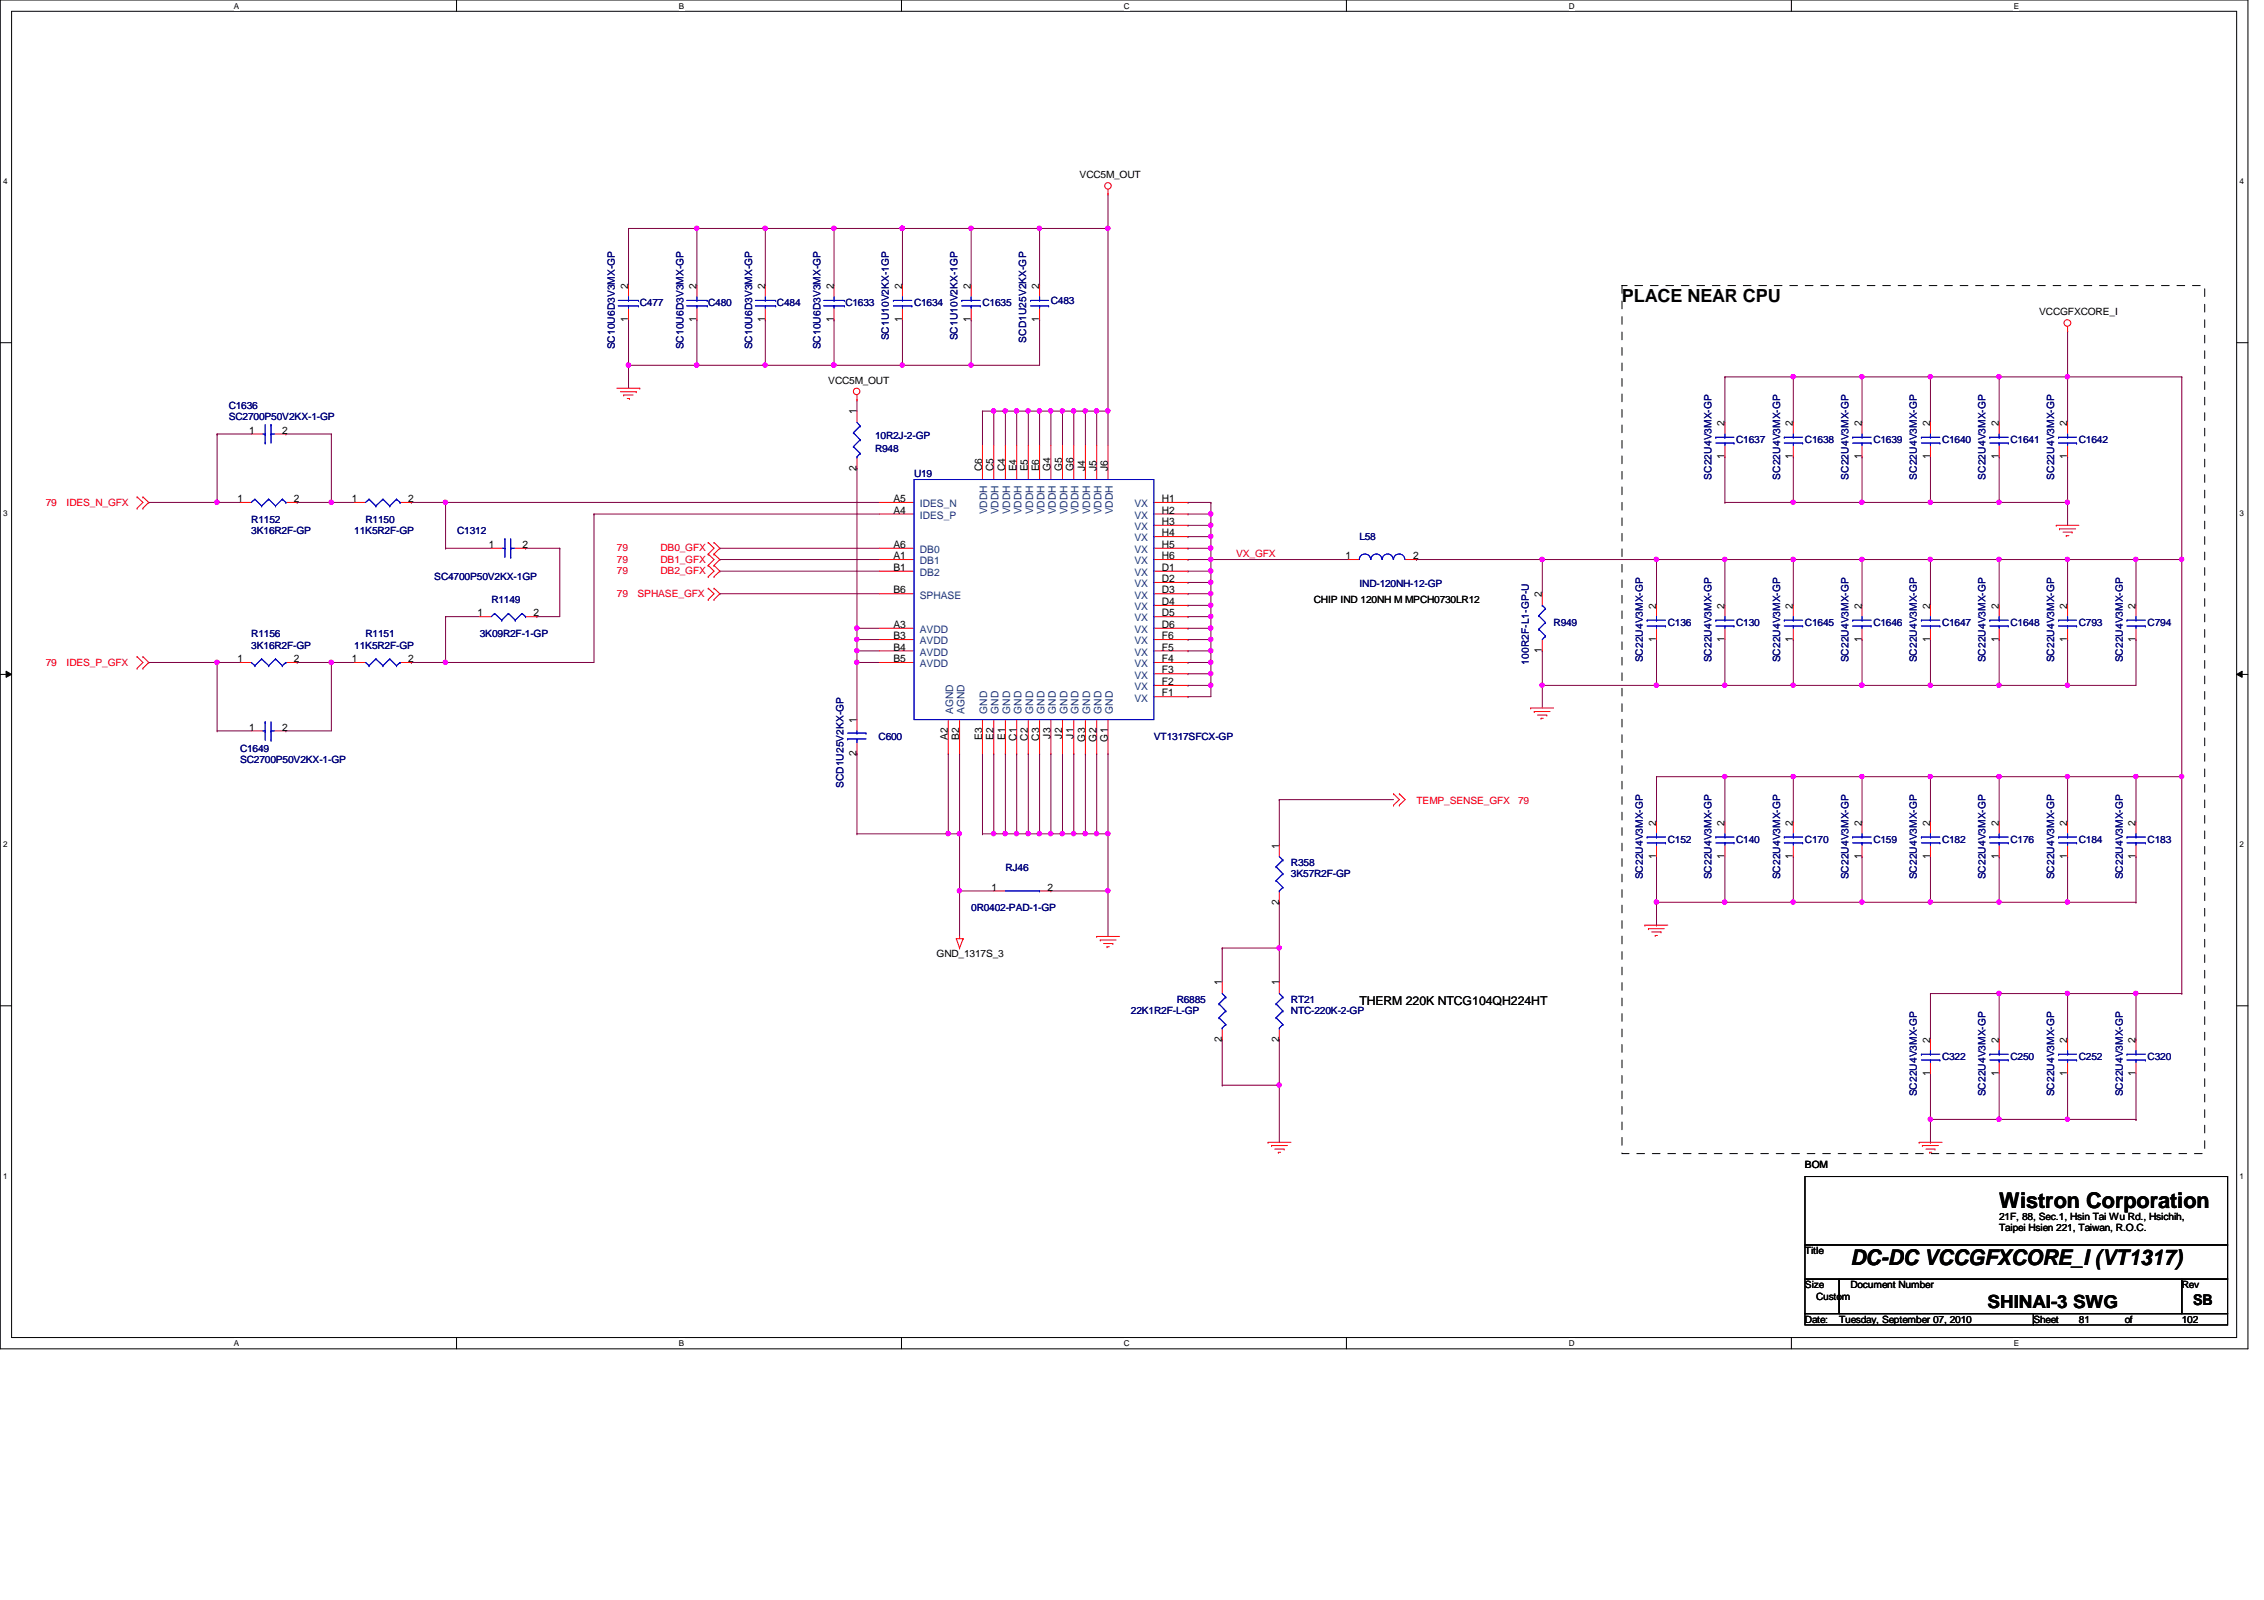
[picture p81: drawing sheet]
<svg xmlns="http://www.w3.org/2000/svg" width="297mm" height="210mm" viewBox="0 0 297 210" stroke-linecap="round" stroke-linejoin="round" font-family="sans-serif">
<defs><g id="words">
<g font-size="2.8">
<text x="262.3" y="158.5">Wistron Corporation</text>
<text x="242.8" y="165.9">DC-DC VCCGFXCORE_I (VT1317)</text>
</g>
<g font-size="2.4">
<text x="212.8" y="39.7">PLACE NEAR CPU</text>
<text x="260.8" y="171.5">SHINAI-3 SWG</text>
</g>
<text font-size="1.9" x="287.7" y="171.2">SB</text>
<text font-size="1.6" x="178.3" y="131.8">THERM 220K NTCG104QH224HT</text>
<g font-size="1.4">
<text x="82.4" y="37.9" transform="rotate(-90 82.4 37.9)">2</text>
<text x="91.4" y="37.9" transform="rotate(-90 91.4 37.9)">2</text>
<text x="100.4" y="37.9" transform="rotate(-90 100.4 37.9)">2</text>
<text x="109.4" y="37.9" transform="rotate(-90 109.4 37.9)">2</text>
<text x="118.4" y="37.9" transform="rotate(-90 118.4 37.9)">2</text>
<text x="127.4" y="37.9" transform="rotate(-90 127.4 37.9)">2</text>
<text x="136.4" y="37.9" transform="rotate(-90 136.4 37.9)">2</text>
<text x="82.4" y="42.2" transform="rotate(-90 82.4 42.2)">1</text>
<text x="91.4" y="42.2" transform="rotate(-90 91.4 42.2)">1</text>
<text x="100.4" y="42.2" transform="rotate(-90 100.4 42.2)">1</text>
<text x="109.4" y="42.2" transform="rotate(-90 109.4 42.2)">1</text>
<text x="118.4" y="42.2" transform="rotate(-90 118.4 42.2)">1</text>
<text x="127.4" y="42.2" transform="rotate(-90 127.4 42.2)">1</text>
<text x="136.4" y="42.2" transform="rotate(-90 136.4 42.2)">1</text>
<text x="32.7" y="56.9">1</text>
<text x="37" y="56.9">2</text>
<text x="112.4" y="54.4" transform="rotate(-90 112.4 54.4)">1</text>
<text x="226.3" y="55.9" transform="rotate(-90 226.3 55.9)">2</text>
<text x="235.2" y="55.9" transform="rotate(-90 235.2 55.9)">2</text>
<text x="244.3" y="55.9" transform="rotate(-90 244.3 55.9)">2</text>
<text x="253.2" y="55.9" transform="rotate(-90 253.2 55.9)">2</text>
<text x="262.3" y="55.9" transform="rotate(-90 262.3 55.9)">2</text>
<text x="271.2" y="55.9" transform="rotate(-90 271.2 55.9)">2</text>
<text x="31.2" y="65.9">1</text>
<text x="38.6" y="65.9">2</text>
<text x="46.1" y="65.9">1</text>
<text x="53.5" y="65.9">2</text>
<text x="112.4" y="61.8" transform="rotate(-90 112.4 61.8)">2</text>
<text x="117.2" y="65.9">A5</text>
<text x="128.9" y="61.8" transform="rotate(-90 128.9 61.8)">C6</text>
<text x="130.3" y="61.8" transform="rotate(-90 130.3 61.8)">C5</text>
<text x="131.9" y="61.8" transform="rotate(-90 131.9 61.8)">C4</text>
<text x="133.3" y="61.8" transform="rotate(-90 133.3 61.8)">E4</text>
<text x="134.9" y="61.8" transform="rotate(-90 134.9 61.8)">E5</text>
<text x="136.4" y="61.8" transform="rotate(-90 136.4 61.8)">E6</text>
<text x="137.8" y="61.8" transform="rotate(-90 137.8 61.8)">G4</text>
<text x="139.4" y="61.8" transform="rotate(-90 139.4 61.8)">G5</text>
<text x="140.8" y="61.8" transform="rotate(-90 140.8 61.8)">G6</text>
<text x="142.4" y="61.8" transform="rotate(-90 142.4 61.8)">J4</text>
<text x="143.8" y="61.8" transform="rotate(-90 143.8 61.8)">J5</text>
<text x="145.3" y="61.8" transform="rotate(-90 145.3 61.8)">J6</text>
<text x="152.4" y="65.9">H1</text>
<text x="226.3" y="60.2" transform="rotate(-90 226.3 60.2)">1</text>
<text x="235.2" y="60.2" transform="rotate(-90 235.2 60.2)">1</text>
<text x="244.3" y="60.2" transform="rotate(-90 244.3 60.2)">1</text>
<text x="253.2" y="60.2" transform="rotate(-90 253.2 60.2)">1</text>
<text x="262.3" y="60.2" transform="rotate(-90 262.3 60.2)">1</text>
<text x="271.2" y="60.2" transform="rotate(-90 271.2 60.2)">1</text>
<text x="64.1" y="71.9">1</text>
<text x="68.5" y="71.9">2</text>
<text x="117.2" y="67.4">A4</text>
<text x="117.2" y="71.9">A6</text>
<text x="152.4" y="67.4">H2</text>
<text x="152.4" y="68.9">H3</text>
<text x="152.4" y="70.4">H4</text>
<text x="152.4" y="71.9">H5</text>
<text x="117.2" y="73.4">A1</text>
<text x="117.2" y="74.9">B1</text>
<text x="117.2" y="77.9">B6</text>
<text x="152.4" y="74.9">D1</text>
<text x="152.4" y="76.4">D2</text>
<text x="152.4" y="77.9">D3</text>
<text x="152.4" y="73.4">H6</text>
<text x="176.5" y="73.4">1</text>
<text x="185.4" y="73.4">2</text>
<text x="62.7" y="80.9">1</text>
<text x="70" y="80.9">2</text>
<text x="117.2" y="82.4">A3</text>
<text x="117.2" y="83.9">B3</text>
<text x="152.4" y="79.4">D4</text>
<text x="152.4" y="80.9">D5</text>
<text x="152.4" y="82.4">D6</text>
<text x="152.4" y="83.9">F6</text>
<text x="202.3" y="78.4" transform="rotate(-90 202.3 78.4)">2</text>
<text x="217.3" y="79.8" transform="rotate(-90 217.3 79.8)">2</text>
<text x="226.3" y="79.8" transform="rotate(-90 226.3 79.8)">2</text>
<text x="235.2" y="79.8" transform="rotate(-90 235.2 79.8)">2</text>
<text x="244.3" y="79.8" transform="rotate(-90 244.3 79.8)">2</text>
<text x="253.2" y="79.8" transform="rotate(-90 253.2 79.8)">2</text>
<text x="262.3" y="79.8" transform="rotate(-90 262.3 79.8)">2</text>
<text x="271.2" y="79.8" transform="rotate(-90 271.2 79.8)">2</text>
<text x="280.2" y="79.8" transform="rotate(-90 280.2 79.8)">2</text>
<text x="31.2" y="86.9">1</text>
<text x="38.6" y="86.9">2</text>
<text x="46.1" y="86.9">1</text>
<text x="53.5" y="86.9">2</text>
<text x="117.2" y="85.3">B4</text>
<text x="117.2" y="86.9">B5</text>
<text x="152.4" y="89.9">F2</text>
<text x="152.4" y="88.3">F3</text>
<text x="152.4" y="86.9">F4</text>
<text x="152.4" y="85.3">F5</text>
<text x="202.3" y="85.7" transform="rotate(-90 202.3 85.7)">1</text>
<text x="217.3" y="84.2" transform="rotate(-90 217.3 84.2)">1</text>
<text x="226.3" y="84.2" transform="rotate(-90 226.3 84.2)">1</text>
<text x="235.2" y="84.2" transform="rotate(-90 235.2 84.2)">1</text>
<text x="244.3" y="84.2" transform="rotate(-90 244.3 84.2)">1</text>
<text x="253.2" y="84.2" transform="rotate(-90 253.2 84.2)">1</text>
<text x="262.3" y="84.2" transform="rotate(-90 262.3 84.2)">1</text>
<text x="271.2" y="84.2" transform="rotate(-90 271.2 84.2)">1</text>
<text x="280.2" y="84.2" transform="rotate(-90 280.2 84.2)">1</text>
<text x="32.7" y="95.8">1</text>
<text x="37" y="95.8">2</text>
<text x="112.4" y="94.8" transform="rotate(-90 112.4 94.8)">1</text>
<text x="152.4" y="91.4">F1</text>
<text x="112.4" y="99.2" transform="rotate(-90 112.4 99.2)">2</text>
<text x="124.4" y="97.1" transform="rotate(-90 124.4 97.1)">A2</text>
<text x="125.9" y="97.1" transform="rotate(-90 125.9 97.1)">B2</text>
<text x="128.9" y="97.1" transform="rotate(-90 128.9 97.1)">E3</text>
<text x="130.3" y="97.1" transform="rotate(-90 130.3 97.1)">E2</text>
<text x="131.9" y="97.1" transform="rotate(-90 131.9 97.1)">E1</text>
<text x="133.3" y="97.2" transform="rotate(-90 133.3 97.2)">C1</text>
<text x="134.9" y="97.2" transform="rotate(-90 134.9 97.2)">C2</text>
<text x="136.4" y="97.2" transform="rotate(-90 136.4 97.2)">C3</text>
<text x="137.8" y="96.9" transform="rotate(-90 137.8 96.9)">J3</text>
<text x="139.4" y="96.9" transform="rotate(-90 139.4 96.9)">J2</text>
<text x="140.8" y="96.9" transform="rotate(-90 140.8 96.9)">J1</text>
<text x="142.4" y="97.3" transform="rotate(-90 142.4 97.3)">G3</text>
<text x="143.8" y="97.3" transform="rotate(-90 143.8 97.3)">G2</text>
<text x="145.3" y="97.3" transform="rotate(-90 145.3 97.3)">G1</text>
<text x="167.8" y="111.3" transform="rotate(-90 167.8 111.3)">1</text>
<text x="217.3" y="112.7" transform="rotate(-90 217.3 112.7)">1</text>
<text x="217.3" y="108.3" transform="rotate(-90 217.3 108.3)">2</text>
<text x="226.3" y="112.7" transform="rotate(-90 226.3 112.7)">1</text>
<text x="226.3" y="108.3" transform="rotate(-90 226.3 108.3)">2</text>
<text x="235.2" y="112.7" transform="rotate(-90 235.2 112.7)">1</text>
<text x="235.2" y="108.3" transform="rotate(-90 235.2 108.3)">2</text>
<text x="244.3" y="112.7" transform="rotate(-90 244.3 112.7)">1</text>
<text x="244.3" y="108.3" transform="rotate(-90 244.3 108.3)">2</text>
<text x="253.2" y="112.7" transform="rotate(-90 253.2 112.7)">1</text>
<text x="253.2" y="108.3" transform="rotate(-90 253.2 108.3)">2</text>
<text x="262.3" y="112.7" transform="rotate(-90 262.3 112.7)">1</text>
<text x="262.3" y="108.3" transform="rotate(-90 262.3 108.3)">2</text>
<text x="271.2" y="112.7" transform="rotate(-90 271.2 112.7)">1</text>
<text x="271.2" y="108.3" transform="rotate(-90 271.2 108.3)">2</text>
<text x="280.2" y="112.7" transform="rotate(-90 280.2 112.7)">1</text>
<text x="280.2" y="108.3" transform="rotate(-90 280.2 108.3)">2</text>
<text x="130.1" y="116.8">1</text>
<text x="137.5" y="116.8">2</text>
<text x="167.8" y="118.7" transform="rotate(-90 167.8 118.7)">2</text>
<text x="160.3" y="129.3" transform="rotate(-90 160.3 129.3)">1</text>
<text x="167.8" y="129.3" transform="rotate(-90 167.8 129.3)">1</text>
<text x="160.3" y="136.7" transform="rotate(-90 160.3 136.7)">2</text>
<text x="167.8" y="136.7" transform="rotate(-90 167.8 136.7)">2</text>
<text x="253.2" y="136.8" transform="rotate(-90 253.2 136.8)">2</text>
<text x="262.3" y="136.8" transform="rotate(-90 262.3 136.8)">2</text>
<text x="271.2" y="136.8" transform="rotate(-90 271.2 136.8)">2</text>
<text x="280.2" y="136.8" transform="rotate(-90 280.2 136.8)">2</text>
<text x="253.2" y="141.2" transform="rotate(-90 253.2 141.2)">1</text>
<text x="262.3" y="141.2" transform="rotate(-90 262.3 141.2)">1</text>
<text x="271.2" y="141.2" transform="rotate(-90 271.2 141.2)">1</text>
<text x="280.2" y="141.2" transform="rotate(-90 280.2 141.2)">1</text>
</g>
<g font-size="1.4" fill="#004080">
<text x="120.7" y="68.1">IDES_P</text>
<text x="120.7" y="66.5">IDES_N</text>
<text x="129.5" y="67.5" transform="rotate(-90 129.5 67.5)">VDDH</text>
<text x="131" y="67.5" transform="rotate(-90 131 67.5)">VDDH</text>
<text x="132.5" y="67.5" transform="rotate(-90 132.5 67.5)">VDDH</text>
<text x="134" y="67.5" transform="rotate(-90 134 67.5)">VDDH</text>
<text x="135.5" y="67.5" transform="rotate(-90 135.5 67.5)">VDDH</text>
<text x="137" y="67.5" transform="rotate(-90 137 67.5)">VDDH</text>
<text x="138.5" y="67.5" transform="rotate(-90 138.5 67.5)">VDDH</text>
<text x="140" y="67.5" transform="rotate(-90 140 67.5)">VDDH</text>
<text x="141.5" y="67.5" transform="rotate(-90 141.5 67.5)">VDDH</text>
<text x="143" y="67.5" transform="rotate(-90 143 67.5)">VDDH</text>
<text x="144.5" y="67.5" transform="rotate(-90 144.5 67.5)">VDDH</text>
<text x="146" y="67.5" transform="rotate(-90 146 67.5)">VDDH</text>
<text x="148.8" y="66.5">VX</text>
<text x="148.8" y="68.1">VX</text>
<text x="148.8" y="69.6">VX</text>
<text x="148.8" y="71">VX</text>
<text x="120.7" y="74">DB1</text>
<text x="120.7" y="72.6">DB0</text>
<text x="120.7" y="75.6">DB2</text>
<text x="148.8" y="75.6">VX</text>
<text x="148.8" y="77">VX</text>
<text x="148.8" y="72.6">VX</text>
<text x="148.8" y="74">VX</text>
<text x="120.7" y="83.1">AVDD</text>
<text x="120.7" y="78.5">SPHASE</text>
<text x="148.8" y="78.5">VX</text>
<text x="148.8" y="80.1">VX</text>
<text x="148.8" y="81.5">VX</text>
<text x="148.8" y="83.1">VX</text>
<text x="120.7" y="84.5">AVDD</text>
<text x="120.7" y="86">AVDD</text>
<text x="120.7" y="87.5">AVDD</text>
<text x="148.8" y="89">VX</text>
<text x="148.8" y="87.5">VX</text>
<text x="148.8" y="86">VX</text>
<text x="148.8" y="84.5">VX</text>
<text x="125" y="93.6" transform="rotate(-90 125 93.6)">AGND</text>
<text x="126.5" y="93.6" transform="rotate(-90 126.5 93.6)">AGND</text>
<text x="129.5" y="93.6" transform="rotate(-90 129.5 93.6)">GND</text>
<text x="131" y="93.6" transform="rotate(-90 131 93.6)">GND</text>
<text x="132.5" y="93.6" transform="rotate(-90 132.5 93.6)">GND</text>
<text x="134" y="93.6" transform="rotate(-90 134 93.6)">GND</text>
<text x="135.5" y="93.6" transform="rotate(-90 135.5 93.6)">GND</text>
<text x="137" y="93.6" transform="rotate(-90 137 93.6)">GND</text>
<text x="138.5" y="93.6" transform="rotate(-90 138.5 93.6)">GND</text>
<text x="140" y="93.6" transform="rotate(-90 140 93.6)">GND</text>
<text x="141.5" y="93.6" transform="rotate(-90 141.5 93.6)">GND</text>
<text x="143" y="93.6" transform="rotate(-90 143 93.6)">GND</text>
<text x="144.5" y="93.6" transform="rotate(-90 144.5 93.6)">GND</text>
<text x="146" y="93.6" transform="rotate(-90 146 93.6)">GND</text>
<text x="148.8" y="92">VX</text>
<text x="148.8" y="90.6">VX</text>
</g>
<g font-size="1.3">
<text x="141.6" y="23.4">VCC5M_OUT</text>
<text x="267.5" y="41.3">VCCGFXCORE_I</text>
<text x="108.7" y="50.3">VCC5M_OUT</text>
<text x="172.4" y="79.1">CHIP IND 120NH M MPCH0730LR12</text>
<text x="122.9" y="125.6">GND_1317S_3</text>
<text x="236.8" y="153.3">BOM</text>
<text x="262.3" y="160">21F, 88, Sec.1, Hsin Tai Wu Rd., Hsichih,</text>
<text x="262.3" y="161.5">Taipei Hsien 221, Taiwan, R.O.C.</text>
<text x="236.8" y="164.5">Title</text>
<text x="236.8" y="169">Size</text>
<text x="236.8" y="173.5">Date:</text>
<text x="238.3" y="170.5">Custom</text>
<text x="241.3" y="173.5">Tuesday, September 07, 2010</text>
<text x="242.8" y="169">Document Number</text>
<text x="266.8" y="173.5">Sheet</text>
<text x="272.8" y="173.5">81</text>
<text x="278.8" y="173.5">of</text>
<text x="286.3" y="169">Rev</text>
<text x="286.3" y="173.5">102</text>
</g>
<g font-size="1.3" fill="#000080">
<text x="83.9" y="40.1">C477</text>
<text x="92.9" y="40.1">C480</text>
<text x="101.9" y="40.1">C484</text>
<text x="110.9" y="40.1">C1633</text>
<text x="119.9" y="40.1">C1634</text>
<text x="128.9" y="40.1">C1635</text>
<text x="137.9" y="39.8">C483</text>
<text x="80.7" y="45.8" transform="rotate(-90 80.7 45.8)">SC10U6D3V3MX-GP</text>
<text x="89.7" y="45.8" transform="rotate(-90 89.7 45.8)">SC10U6D3V3MX-GP</text>
<text x="98.7" y="45.8" transform="rotate(-90 98.7 45.8)">SC10U6D3V3MX-GP</text>
<text x="107.7" y="45.8" transform="rotate(-90 107.7 45.8)">SC10U6D3V3MX-GP</text>
<text x="116.6" y="44.7" transform="rotate(-90 116.6 44.7)">SC1U10V2KX-1GP</text>
<text x="125.6" y="44.7" transform="rotate(-90 125.6 44.7)">SC1U10V2KX-1GP</text>
<text x="134.6" y="45" transform="rotate(-90 134.6 45)">SCD1U25V2KX-GP</text>
<text x="30" y="53.6">C1636</text>
<text x="30" y="55.1">SC2700P50V2KX-1-GP</text>
<text x="114.8" y="59.3">R948</text>
<text x="114.8" y="57.5">10R2J-2-GP</text>
<text x="227.8" y="58.1">C1637</text>
<text x="236.8" y="58.1">C1638</text>
<text x="245.8" y="58.1">C1639</text>
<text x="254.8" y="58.1">C1640</text>
<text x="263.8" y="58.1">C1641</text>
<text x="272.8" y="58.1">C1642</text>
<text x="119.9" y="62.6">U19</text>
<text x="224.5" y="62.9" transform="rotate(-90 224.5 62.9)">SC22U4V3MX-GP</text>
<text x="233.5" y="62.9" transform="rotate(-90 233.5 62.9)">SC22U4V3MX-GP</text>
<text x="242.5" y="62.9" transform="rotate(-90 242.5 62.9)">SC22U4V3MX-GP</text>
<text x="251.5" y="62.9" transform="rotate(-90 251.5 62.9)">SC22U4V3MX-GP</text>
<text x="260.5" y="62.9" transform="rotate(-90 260.5 62.9)">SC22U4V3MX-GP</text>
<text x="269.5" y="62.9" transform="rotate(-90 269.5 62.9)">SC22U4V3MX-GP</text>
<text x="33" y="68.6">R1152</text>
<text x="33" y="70.1">3K16R2F-GP</text>
<text x="46.5" y="70.1">11K5R2F-GP</text>
<text x="48" y="68.6">R1150</text>
<text x="60" y="70.1">C1312</text>
<text x="178.3" y="70.9">L58</text>
<text x="57" y="76.1">SC4700P50V2KX-1GP</text>
<text x="178.3" y="77">IND-120NH-12-GP</text>
<text x="33" y="83.6">R1156</text>
<text x="48" y="83.6">R1151</text>
<text x="62.9" y="83.6">3K09R2F-1-GP</text>
<text x="64.5" y="79.1">R1149</text>
<text x="203.8" y="82.1">R949</text>
<text x="218.8" y="82.1">C136</text>
<text x="227.8" y="82.1">C130</text>
<text x="236.8" y="82.1">C1645</text>
<text x="245.8" y="82.1">C1646</text>
<text x="254.8" y="82.1">C1647</text>
<text x="263.8" y="82.1">C1648</text>
<text x="272.8" y="82.1">C793</text>
<text x="281.8" y="82.1">C794</text>
<text x="33" y="85.1">3K16R2F-GP</text>
<text x="46.5" y="85.1">11K5R2F-GP</text>
<text x="200.6" y="87.2" transform="rotate(-90 200.6 87.2)">100R2F-L1-GP-U</text>
<text x="215.6" y="86.9" transform="rotate(-90 215.6 86.9)">SC22U4V3MX-GP</text>
<text x="224.5" y="86.9" transform="rotate(-90 224.5 86.9)">SC22U4V3MX-GP</text>
<text x="233.5" y="86.9" transform="rotate(-90 233.5 86.9)">SC22U4V3MX-GP</text>
<text x="242.5" y="86.9" transform="rotate(-90 242.5 86.9)">SC22U4V3MX-GP</text>
<text x="251.5" y="86.9" transform="rotate(-90 251.5 86.9)">SC22U4V3MX-GP</text>
<text x="260.5" y="86.9" transform="rotate(-90 260.5 86.9)">SC22U4V3MX-GP</text>
<text x="269.5" y="86.9" transform="rotate(-90 269.5 86.9)">SC22U4V3MX-GP</text>
<text x="278.5" y="86.9" transform="rotate(-90 278.5 86.9)">SC22U4V3MX-GP</text>
<text x="31.5" y="98.6">C1649</text>
<text x="31.5" y="100.1">SC2700P50V2KX-1-GP</text>
<text x="115.3" y="97.1">C600</text>
<text x="151.4" y="97.1">VT1317SFCX-GP</text>
<text x="110.7" y="103.4" transform="rotate(-90 110.7 103.4)">SCD1U25V2KX-GP</text>
<text x="169.4" y="113.6">R358</text>
<text x="218.8" y="110.6">C152</text>
<text x="227.8" y="110.6">C140</text>
<text x="236.8" y="110.6">C170</text>
<text x="245.8" y="110.6">C159</text>
<text x="254.8" y="110.6">C182</text>
<text x="263.8" y="110.6">C176</text>
<text x="272.8" y="110.6">C184</text>
<text x="281.8" y="110.6">C183</text>
<text x="127.4" y="119.5">0R0402-PAD-1-GP</text>
<text x="131.9" y="114.3">RJ46</text>
<text x="169.4" y="115.1">3K57R2F-GP</text>
<text x="215.6" y="115.4" transform="rotate(-90 215.6 115.4)">SC22U4V3MX-GP</text>
<text x="224.5" y="115.4" transform="rotate(-90 224.5 115.4)">SC22U4V3MX-GP</text>
<text x="233.5" y="115.4" transform="rotate(-90 233.5 115.4)">SC22U4V3MX-GP</text>
<text x="242.5" y="115.4" transform="rotate(-90 242.5 115.4)">SC22U4V3MX-GP</text>
<text x="251.5" y="115.4" transform="rotate(-90 251.5 115.4)">SC22U4V3MX-GP</text>
<text x="260.5" y="115.4" transform="rotate(-90 260.5 115.4)">SC22U4V3MX-GP</text>
<text x="269.5" y="115.4" transform="rotate(-90 269.5 115.4)">SC22U4V3MX-GP</text>
<text x="278.5" y="115.4" transform="rotate(-90 278.5 115.4)">SC22U4V3MX-GP</text>
<text x="154.4" y="131.5">R6885</text>
<text x="169.4" y="131.5">RT21</text>
<text x="148.4" y="133.1">22K1R2F-L-GP</text>
<text x="169.4" y="133.1">NTC-220K-2-GP</text>
<text x="251.5" y="143.8" transform="rotate(-90 251.5 143.8)">SC22U4V3MX-GP</text>
<text x="254.8" y="139">C322</text>
<text x="260.5" y="143.8" transform="rotate(-90 260.5 143.8)">SC22U4V3MX-GP</text>
<text x="263.8" y="139">C250</text>
<text x="269.5" y="143.8" transform="rotate(-90 269.5 143.8)">SC22U4V3MX-GP</text>
<text x="272.8" y="139">C252</text>
<text x="278.5" y="143.8" transform="rotate(-90 278.5 143.8)">SC22U4V3MX-GP</text>
<text x="281.8" y="139">C320</text>
</g>
<g font-size="1.3" fill="#f00">
<text x="6" y="66.4">79</text>
<text x="8.7" y="66.4">IDES_N_GFX</text>
<text x="80.9" y="72.3">79</text>
<text x="80.9" y="73.9">79</text>
<text x="80.9" y="75.4">79</text>
<text x="86.7" y="72.3">DB0_GFX</text>
<text x="86.7" y="73.9">DB1_GFX</text>
<text x="86.7" y="75.4">DB2_GFX</text>
<text x="162.2" y="73.1">VX_GFX</text>
<text x="80.9" y="78.4">79</text>
<text x="83.6" y="78.4">SPHASE_GFX</text>
<text x="6" y="87.3">79</text>
<text x="8.7" y="87.3">IDES_P_GFX</text>
<text x="185.8" y="105.5">TEMP_SENSE_GFX</text>
<text x="199.2" y="105.5">79</text>
</g>
<g font-size="1.1">
<text x="30.7" y="1.1">A</text>
<text x="89.1" y="1.1">B</text>
<text x="147.4" y="1.1">C</text>
<text x="205.8" y="1.1">D</text>
<text x="264.2" y="1.1">E</text>
<text x=".4" y="24.2">4</text>
<text x="293.8" y="24.2">4</text>
<text x=".4" y="67.6">3</text>
<text x="293.8" y="67.6">3</text>
<text x=".4" y="111.2">2</text>
<text x="293.8" y="111.2">2</text>
<text x=".4" y="154.6">1</text>
<text x="293.8" y="154.6">1</text>
<text x="30.7" y="176.6">A</text>
<text x="89.1" y="176.6">B</text>
<text x="147.4" y="176.6">C</text>
<text x="205.8" y="176.6">D</text>
<text x="264.2" y="176.6">E</text>
</g>
</g></defs>
<path d="M0 0h294.9v177h-294.9zM1.5 1.5h292v174h-292z" fill="none" stroke="#000" stroke-width=".13"/>
<g fill="#fff">
<path d="M30.7 .2h.7v1.2h-.7z"/>
<path d="M30.7 175.6h.7v1.2h-.7z"/>
</g>
<path d="M59.9 0v1.5M59.9 175.5v1.5" fill="none" stroke="#000" stroke-width=".13"/>
<g fill="#fff">
<path d="M89.1 .2h.7v1.2h-.7z"/>
<path d="M89.1 175.6h.7v1.2h-.7z"/>
</g>
<path d="M118.3 0v1.5M118.3 175.5v1.5" fill="none" stroke="#000" stroke-width=".13"/>
<g fill="#fff">
<path d="M147.4 .2h.8v1.2h-.8z"/>
<path d="M147.4 175.6h.8v1.2h-.8z"/>
</g>
<path d="M176.7 0v1.5M176.7 175.5v1.5" fill="none" stroke="#000" stroke-width=".13"/>
<g fill="#fff">
<path d="M205.8 .2h.8v1.2h-.8z"/>
<path d="M205.8 175.6h.8v1.2h-.8z"/>
</g>
<path d="M235 0v1.5M235 175.5v1.5" fill="none" stroke="#000" stroke-width=".13"/>
<g fill="#fff">
<path d="M264.2 .2h.7v1.2h-.7z"/>
<path d="M264.2 175.6h.7v1.2h-.7z"/>
<path d="M.4 23.2h.6v1.2h-.6z"/>
<path d="M293.8 23.2h.6v1.2h-.6z"/>
<path d="M.4 66.7h.6v1.2h-.6z"/>
<path d="M293.8 66.7h.6v1.2h-.6z"/>
</g>
<path d="M0 45h1.5M293.5 45h1.4" fill="none" stroke="#000" stroke-width=".13"/>
<g fill="#fff">
<path d="M.4 110.2h.6v1.2h-.6z"/>
<path d="M293.8 110.2h.6v1.2h-.6z"/>
</g>
<path d="M0 88.5h1.5M.8 88.1l.7 .4-.7 .4zM293.5 88.5l.7-.4v.8zM293.5 88.5h1.4" fill="none" stroke="#000" stroke-width=".13"/>
<path d="M.8 88.1l.7 .4-.7 .4zM293.5 88.5l.7-.4v.8z" fill="#000"/>
<g fill="#fff">
<path d="M.4 153.7h.6v1.2h-.6z"/>
<path d="M293.8 153.7h.6v1.2h-.6z"/>
</g>
<path d="M0 132h1.5M293.5 132h1.4" fill="none" stroke="#000" stroke-width=".13"/>
<path d="M112.4 52.5h.1M112.4 52.5v1.4M112.4 61.4h.1M112.4 61.4v22.5M112.4 82.4h.1M112.4 82.4h3M125.9 116.9h.1M125.9 116.9v6M125.9 116.9h4.5M145.4 116.9h.1M145.4 116.9v6" fill="none" stroke="#800040" stroke-width=".13"/>
<circle cx="112.4" cy="82.4" r=".29" fill="#f0f"/>
<circle cx="112.4" cy="82.4" r=".29" fill="none" stroke="#f0f" stroke-width=".13"/>
<path d="M112.4 83.9h.1M112.4 85.4h.1M112.4 86.9h.1M112.4 83.9h3M112.4 85.4h3M112.4 86.9h3M112.4 86.9v7.5" fill="none" stroke="#800040" stroke-width=".13"/>
<circle cx="112.4" cy="86.9" r=".29" fill="#f0f"/>
<circle cx="112.4" cy="86.9" r=".29" fill="none" stroke="#f0f" stroke-width=".13"/>
<path d="M112.4 83.9h.1M112.4 83.9v1.5" fill="none" stroke="#800040" stroke-width=".13"/>
<circle cx="112.4" cy="83.9" r=".29" fill="#f0f"/>
<circle cx="112.4" cy="83.9" r=".29" fill="none" stroke="#f0f" stroke-width=".13"/>
<path d="M112.4 85.4h.1M112.4 85.4v1.5" fill="none" stroke="#800040" stroke-width=".13"/>
<circle cx="112.4" cy="85.4" r=".29" fill="#f0f"/>
<circle cx="112.4" cy="85.4" r=".29" fill="none" stroke="#f0f" stroke-width=".13"/>
<path d="M128.9 98.9h.1M128.9 98.9v10.5M130.4 98.9h.1M130.4 98.9v10.5M131.9 98.9h.1M131.9 98.9v10.5M133.4 98.9h.1M133.4 98.9v10.5M134.9 98.9h.1M134.9 98.9v10.5" fill="none" stroke="#800040" stroke-width=".13"/>
<circle cx="134.9" cy="109.4" r=".29" fill="#f0f"/>
<circle cx="134.9" cy="109.4" r=".29" fill="none" stroke="#f0f" stroke-width=".13"/>
<path d="M136.4 98.9h.1M136.4 98.9v10.5" fill="none" stroke="#800040" stroke-width=".13"/>
<circle cx="136.4" cy="109.4" r=".29" fill="#f0f"/>
<circle cx="136.4" cy="109.4" r=".29" fill="none" stroke="#f0f" stroke-width=".13"/>
<path d="M137.9 98.9h.1M137.9 98.9v10.5" fill="none" stroke="#800040" stroke-width=".13"/>
<circle cx="137.8" cy="109.4" r=".29" fill="#f0f"/>
<circle cx="137.8" cy="109.4" r=".29" fill="none" stroke="#f0f" stroke-width=".13"/>
<path d="M139.4 98.9h.1M139.4 98.9v10.5M140.9 98.9h.1M140.9 98.9v10.5M143.9 98.9h.1M143.9 98.9v10.5M145.4 98.9h.1M145.4 98.9v10.5" fill="none" stroke="#800040" stroke-width=".13"/>
<circle cx="143.9" cy="109.4" r=".29" fill="#f0f"/>
<circle cx="143.9" cy="109.4" r=".29" fill="none" stroke="#f0f" stroke-width=".13"/>
<path d="M142.4 98.9h.1M142.4 98.9v10.5" fill="none" stroke="#800040" stroke-width=".13"/>
<circle cx="142.4" cy="109.4" r=".29" fill="#f0f"/>
<circle cx="142.4" cy="109.4" r=".29" fill="none" stroke="#f0f" stroke-width=".13"/>
<path d="M128.9 109.4h.1M128.9 109.4h1.5M131.9 109.4h.1M131.9 109.4h1.5M134.9 109.4h.1M134.9 109.4h1.5" fill="none" stroke="#800040" stroke-width=".13"/>
<circle cx="131.9" cy="109.4" r=".29" fill="#f0f"/>
<circle cx="131.9" cy="109.4" r=".29" fill="none" stroke="#f0f" stroke-width=".13"/>
<path d="M130.4 109.4h.1M130.4 109.4h1.5" fill="none" stroke="#800040" stroke-width=".13"/>
<circle cx="130.4" cy="109.4" r=".29" fill="#f0f"/>
<circle cx="130.4" cy="109.4" r=".29" fill="none" stroke="#f0f" stroke-width=".13"/>
<path d="M139.4 109.4h.1M139.4 109.4h1.5M143.9 109.4h.1M143.9 109.4h1.5" fill="none" stroke="#800040" stroke-width=".13"/>
<circle cx="139.4" cy="109.4" r=".29" fill="#f0f"/>
<circle cx="139.4" cy="109.4" r=".29" fill="none" stroke="#f0f" stroke-width=".13"/>
<path d="M137.9 109.4h.1M137.9 109.4h1.5M145.4 109.4h.1M145.4 109.4v7.5" fill="none" stroke="#800040" stroke-width=".13"/>
<circle cx="145.3" cy="116.9" r=".29" fill="#f0f"/>
<circle cx="145.3" cy="116.9" r=".29" fill="none" stroke="#f0f" stroke-width=".13"/>
<circle cx="145.3" cy="109.4" r=".29" fill="#f0f"/>
<circle cx="145.3" cy="109.4" r=".29" fill="none" stroke="#f0f" stroke-width=".13"/>
<path d="M112.4 98.9h.1M112.4 98.9v10.5M125.9 98.9h.1M125.9 98.9v10.5h-1.5M124.4 109.4h.1M137.9 116.9h.1M137.9 116.9h7.5" fill="none" stroke="#800040" stroke-width=".13"/>
<circle cx="124.4" cy="109.4" r=".29" fill="#f0f"/>
<circle cx="124.4" cy="109.4" r=".29" fill="none" stroke="#f0f" stroke-width=".13"/>
<path d="M58.5 65.9h.1M58.5 65.9h56.9M94.4 71.9h.1M94.4 73.4h.1M94.4 74.9h.1M94.4 77.9h.1M94.4 71.9h21M94.4 73.4h21M94.4 74.9h21M94.4 77.9h21" fill="none" stroke="#800040" stroke-width=".13"/>
<circle cx="58.4" cy="65.9" r=".29" fill="#f0f"/>
<circle cx="58.4" cy="65.9" r=".29" fill="none" stroke="#f0f" stroke-width=".13"/>
<path d="M77.9 67.4h.1M77.9 67.4h37.5M77.9 67.4v19.5h-19.4M58.5 86.9h.1" fill="none" stroke="#800040" stroke-width=".13"/>
<circle cx="58.4" cy="86.9" r=".29" fill="#f0f"/>
<circle cx="58.4" cy="86.9" r=".29" fill="none" stroke="#f0f" stroke-width=".13"/>
<g fill="none" stroke="#800040" stroke-width=".13">
<path d="M37.5 56.9h.1M37.5 56.9h6M43.5 56.9h.1M43.5 56.9v9M19.5 65.9h.1M19.5 65.9h9M54 65.9h.1M54 65.9h4.5M58.5 65.9h.1M58.5 71.9h.1M58.5 65.9v6M58.5 71.9h6"/>
<path d="M69 71.9h.1M69 71.9h4.4M73.4 71.9h.1M73.4 71.9v9h-3M19.5 86.9h.1M19.5 86.9h9M39 86.9h.1M39 86.9h4.5M54 86.9h.1M58.5 80.9h.1M58.5 80.9v6h-4.5M58.5 80.9h4.4"/>
<path d="M70.4 80.9h.1"/>
</g>
<circle cx="43.4" cy="65.9" r=".29" fill="#f0f"/>
<circle cx="43.4" cy="65.9" r=".29" fill="none" stroke="#f0f" stroke-width=".13"/>
<path d="M28.5 56.9h.1M28.5 56.9h4.5M28.5 56.9v9M39 65.9h.1M39 65.9h4.5" fill="none" stroke="#800040" stroke-width=".13"/>
<circle cx="28.5" cy="65.9" r=".29" fill="#f0f"/>
<circle cx="28.5" cy="65.9" r=".29" fill="none" stroke="#f0f" stroke-width=".13"/>
<path d="M28.5 95.9h.1M28.5 86.9h.1M28.5 95.9h4.5M28.5 86.9v9" fill="none" stroke="#800040" stroke-width=".13"/>
<circle cx="28.5" cy="86.9" r=".29" fill="#f0f"/>
<circle cx="28.5" cy="86.9" r=".29" fill="none" stroke="#f0f" stroke-width=".13"/>
<path d="M28.5 86.9h.1M28.5 86.9h3M37.5 95.9h.1M43.5 86.9h.1M43.5 86.9v9h-6" fill="none" stroke="#800040" stroke-width=".13"/>
<circle cx="43.4" cy="86.9" r=".29" fill="#f0f"/>
<circle cx="43.4" cy="86.9" r=".29" fill="none" stroke="#f0f" stroke-width=".13"/>
<g fill="none" stroke="#800040" stroke-width=".13">
<path d="M128.9 53.9h.1M128.9 53.9v4.5M128.9 53.9h3M130.4 53.9h.1M130.4 53.9v4.5M145.4 53.9h.1M145.4 53.9v4.5M28.5 65.9h.1M28.5 65.9h3M43.5 65.9h.1M43.5 65.9h3M43.5 86.9h.1"/>
<path d="M43.5 86.9h3"/>
</g>
<circle cx="130.4" cy="53.9" r=".29" fill="#f0f"/>
<circle cx="130.4" cy="53.9" r=".29" fill="none" stroke="#f0f" stroke-width=".13"/>
<path d="M131.9 53.9h.1M131.9 53.9v4.5M133.4 53.9h.1M133.4 53.9v4.5" fill="none" stroke="#800040" stroke-width=".13"/>
<circle cx="133.4" cy="53.9" r=".29" fill="#f0f"/>
<circle cx="133.4" cy="53.9" r=".29" fill="none" stroke="#f0f" stroke-width=".13"/>
<path d="M134.9 53.9h.1M134.9 53.9v4.5" fill="none" stroke="#800040" stroke-width=".13"/>
<circle cx="134.9" cy="53.9" r=".29" fill="#f0f"/>
<circle cx="134.9" cy="53.9" r=".29" fill="none" stroke="#f0f" stroke-width=".13"/>
<path d="M136.4 53.9h.1M136.4 53.9v4.5" fill="none" stroke="#800040" stroke-width=".13"/>
<circle cx="136.4" cy="53.9" r=".29" fill="#f0f"/>
<circle cx="136.4" cy="53.9" r=".29" fill="none" stroke="#f0f" stroke-width=".13"/>
<path d="M136.4 53.9h.1M136.4 53.9h1.5M143.9 53.9h.1M143.9 53.9v4.5" fill="none" stroke="#800040" stroke-width=".13"/>
<circle cx="143.9" cy="53.9" r=".29" fill="#f0f"/>
<circle cx="143.9" cy="53.9" r=".29" fill="none" stroke="#f0f" stroke-width=".13"/>
<path d="M142.4 53.9h.1M142.4 53.9v4.5M143.9 53.9h.1M143.9 53.9h1.5" fill="none" stroke="#800040" stroke-width=".13"/>
<circle cx="142.4" cy="53.9" r=".29" fill="#f0f"/>
<circle cx="142.4" cy="53.9" r=".29" fill="none" stroke="#f0f" stroke-width=".13"/>
<path d="M140.9 53.9h.1M140.9 53.9v4.5" fill="none" stroke="#800040" stroke-width=".13"/>
<circle cx="140.9" cy="53.9" r=".29" fill="#f0f"/>
<circle cx="140.9" cy="53.9" r=".29" fill="none" stroke="#f0f" stroke-width=".13"/>
<path d="M139.4 53.9h.1M139.4 53.9v4.5" fill="none" stroke="#800040" stroke-width=".13"/>
<circle cx="139.4" cy="53.9" r=".29" fill="#f0f"/>
<circle cx="139.4" cy="53.9" r=".29" fill="none" stroke="#f0f" stroke-width=".13"/>
<path d="M137.9 53.9h.1M137.9 53.9v4.5" fill="none" stroke="#800040" stroke-width=".13"/>
<circle cx="137.8" cy="53.9" r=".29" fill="#f0f"/>
<circle cx="137.8" cy="53.9" r=".29" fill="none" stroke="#f0f" stroke-width=".13"/>
<path d="M145.4 30h.1M145.4 30v23.9M140.9 53.9h.1M140.9 53.9h1.5" fill="none" stroke="#800040" stroke-width=".13"/>
<circle cx="145.3" cy="53.9" r=".29" fill="#f0f"/>
<circle cx="145.3" cy="53.9" r=".29" fill="none" stroke="#f0f" stroke-width=".13"/>
<circle cx="145.3" cy="29.9" r=".29" fill="#f0f"/>
<circle cx="145.3" cy="29.9" r=".29" fill="none" stroke="#f0f" stroke-width=".13"/>
<g fill="none" stroke="#800040" stroke-width=".13">
<path d="M155.9 65.9h.1M155.9 67.4h.1M155.9 68.9h.1M155.9 70.4h.1M155.9 71.9h.1M155.9 65.9h3M155.9 67.4h3M155.9 68.9h3M155.9 70.4h3M155.9 71.9h3M158.9 73.4h.1M158.9 73.4h18"/>
<path d="M155.9 91.4h.1M155.9 91.4h3"/>
</g>
<circle cx="158.8" cy="73.4" r=".29" fill="#f0f"/>
<circle cx="158.8" cy="73.4" r=".29" fill="none" stroke="#f0f" stroke-width=".13"/>
<path d="M155.9 74.9h.1M155.9 74.9h3" fill="none" stroke="#800040" stroke-width=".13"/>
<circle cx="158.8" cy="74.9" r=".29" fill="#f0f"/>
<circle cx="158.8" cy="74.9" r=".29" fill="none" stroke="#f0f" stroke-width=".13"/>
<g fill="none" stroke="#800040" stroke-width=".13">
<path d="M155.9 76.4h.1M155.9 77.9h.1M155.9 79.4h.1M155.9 76.4h3M155.9 77.9h3M158.9 77.9h.1M158.9 77.9v1.5h-3M155.9 80.9h.1M155.9 82.4h.1M155.9 83.9h.1M155.9 85.4h.1M155.9 86.9h.1"/>
<path d="M155.9 88.4h.1M155.9 89.9h.1M155.9 80.9h3M155.9 82.4h3M155.9 83.9h3M155.9 85.4h3M155.9 86.9h3M155.9 88.4h3M155.9 89.9h3"/>
</g>
<circle cx="158.8" cy="77.9" r=".29" fill="#f0f"/>
<circle cx="158.8" cy="77.9" r=".29" fill="none" stroke="#f0f" stroke-width=".13"/>
<path d="M158.9 74.9h.1M158.9 76.4h.1M158.9 74.9v3" fill="none" stroke="#800040" stroke-width=".13"/>
<circle cx="158.8" cy="76.4" r=".29" fill="#f0f"/>
<circle cx="158.8" cy="76.4" r=".29" fill="none" stroke="#f0f" stroke-width=".13"/>
<path d="M158.9 83.9h.1M158.9 83.9v1.5" fill="none" stroke="#800040" stroke-width=".13"/>
<circle cx="158.8" cy="83.9" r=".29" fill="#f0f"/>
<circle cx="158.8" cy="83.9" r=".29" fill="none" stroke="#f0f" stroke-width=".13"/>
<path d="M158.9 89.9h.1M158.9 89.9v1.5" fill="none" stroke="#800040" stroke-width=".13"/>
<circle cx="158.8" cy="89.9" r=".29" fill="#f0f"/>
<circle cx="158.8" cy="89.9" r=".29" fill="none" stroke="#f0f" stroke-width=".13"/>
<path d="M158.9 80.9h.1M158.9 80.9v1.5" fill="none" stroke="#800040" stroke-width=".13"/>
<circle cx="158.8" cy="82.4" r=".29" fill="#f0f"/>
<circle cx="158.8" cy="82.4" r=".29" fill="none" stroke="#f0f" stroke-width=".13"/>
<circle cx="158.8" cy="80.9" r=".29" fill="#f0f"/>
<circle cx="158.8" cy="80.9" r=".29" fill="none" stroke="#f0f" stroke-width=".13"/>
<path d="M158.9 70.4h.1M158.9 70.4v1.5" fill="none" stroke="#800040" stroke-width=".13"/>
<circle cx="158.8" cy="71.9" r=".29" fill="#f0f"/>
<circle cx="158.8" cy="71.9" r=".29" fill="none" stroke="#f0f" stroke-width=".13"/>
<circle cx="158.8" cy="70.4" r=".29" fill="#f0f"/>
<circle cx="158.8" cy="70.4" r=".29" fill="none" stroke="#f0f" stroke-width=".13"/>
<path d="M127.4 30h.1M127.4 30v7.5M136.4 30h.1M136.4 30h9" fill="none" stroke="#800040" stroke-width=".13"/>
<circle cx="127.4" cy="29.9" r=".29" fill="#f0f"/>
<circle cx="127.4" cy="29.9" r=".29" fill="none" stroke="#f0f" stroke-width=".13"/>
<path d="M109.4 42h.1M109.4 42v5.9M118.4 42h.1M118.4 42v5.9" fill="none" stroke="#800040" stroke-width=".13"/>
<circle cx="109.4" cy="47.9" r=".29" fill="#f0f"/>
<circle cx="109.4" cy="47.9" r=".29" fill="none" stroke="#f0f" stroke-width=".13"/>
<path d="M100.4 47.9h.1M100.4 42h.1M100.4 47.9h9M100.4 42v5.9" fill="none" stroke="#800040" stroke-width=".13"/>
<circle cx="100.4" cy="47.9" r=".29" fill="#f0f"/>
<circle cx="100.4" cy="47.9" r=".29" fill="none" stroke="#f0f" stroke-width=".13"/>
<path d="M91.4 42h.1M91.4 42v5.9" fill="none" stroke="#800040" stroke-width=".13"/>
<circle cx="91.4" cy="47.9" r=".29" fill="#f0f"/>
<circle cx="91.4" cy="47.9" r=".29" fill="none" stroke="#f0f" stroke-width=".13"/>
<path d="M109.4 30h.1M109.4 30v7.5M109.4 30h9M118.4 30h.1M118.4 30v7.5M82.5 42h.1M82.5 42v5.9" fill="none" stroke="#800040" stroke-width=".13"/>
<circle cx="118.4" cy="29.9" r=".29" fill="#f0f"/>
<circle cx="118.4" cy="29.9" r=".29" fill="none" stroke="#f0f" stroke-width=".13"/>
<circle cx="109.4" cy="29.9" r=".29" fill="#f0f"/>
<circle cx="109.4" cy="29.9" r=".29" fill="none" stroke="#f0f" stroke-width=".13"/>
<path d="M100.4 30h.1M100.4 30v7.5" fill="none" stroke="#800040" stroke-width=".13"/>
<circle cx="100.4" cy="29.9" r=".29" fill="#f0f"/>
<circle cx="100.4" cy="29.9" r=".29" fill="none" stroke="#f0f" stroke-width=".13"/>
<path d="M91.4 30h.1M91.4 30v7.5M100.4 30h.1M100.4 30h9" fill="none" stroke="#800040" stroke-width=".13"/>
<circle cx="91.4" cy="29.9" r=".29" fill="#f0f"/>
<circle cx="91.4" cy="29.9" r=".29" fill="none" stroke="#f0f" stroke-width=".13"/>
<path d="M82.5 30h.1M82.5 30h17.9M82.5 30v7.5M91.4 30h.1M82.5 47.9h.1M82.5 47.9v3" fill="none" stroke="#800040" stroke-width=".13"/>
<circle cx="82.4" cy="47.9" r=".29" fill="#f0f"/>
<circle cx="82.4" cy="47.9" r=".29" fill="none" stroke="#f0f" stroke-width=".13"/>
<path d="M109.4 47.9h.1M109.4 47.9h9M127.4 42h.1M127.4 42v5.9" fill="none" stroke="#800040" stroke-width=".13"/>
<circle cx="109.4" cy="47.9" r=".29" fill="#f0f"/>
<circle cx="109.4" cy="47.9" r=".29" fill="none" stroke="#f0f" stroke-width=".13"/>
<path d="M118.4 30h.1M118.4 30h9M82.5 47.9h.1M82.5 47.9h17.9M91.4 47.9h.1" fill="none" stroke="#800040" stroke-width=".13"/>
<circle cx="118.4" cy="29.9" r=".29" fill="#f0f"/>
<circle cx="118.4" cy="29.9" r=".29" fill="none" stroke="#f0f" stroke-width=".13"/>
<path d="M145.4 25.4h.1M145.4 25.4v4.6M226.3 59.9h.1M226.3 59.9v6M235.3 49.4h.1M235.3 59.9h.1M235.3 49.4v6M235.3 59.9v6" fill="none" stroke="#800040" stroke-width=".13"/>
<circle cx="235.3" cy="65.9" r=".29" fill="#f0f"/>
<circle cx="235.3" cy="65.9" r=".29" fill="none" stroke="#f0f" stroke-width=".13"/>
<path d="M226.3 49.4h.1M226.3 49.4v6M226.3 49.4h9M226.3 65.9h.1M226.3 65.9h9M244.3 73.4h.1M244.3 73.4h9M253.3 65.9h.1M253.3 65.9h18M262.3 65.9h.1" fill="none" stroke="#800040" stroke-width=".13"/>
<circle cx="244.3" cy="73.4" r=".29" fill="#f0f"/>
<circle cx="244.3" cy="73.4" r=".29" fill="none" stroke="#f0f" stroke-width=".13"/>
<path d="M235.3 89.9h.1M235.3 89.9h9" fill="none" stroke="#800040" stroke-width=".13"/>
<circle cx="235.3" cy="89.9" r=".29" fill="#f0f"/>
<circle cx="235.3" cy="89.9" r=".29" fill="none" stroke="#f0f" stroke-width=".13"/>
<path d="M271.3 43.4h.1M271.3 43.4v6M253.3 73.4h.1M253.3 73.4h9" fill="none" stroke="#800040" stroke-width=".13"/>
<circle cx="253.2" cy="73.4" r=".29" fill="#f0f"/>
<circle cx="253.2" cy="73.4" r=".29" fill="none" stroke="#f0f" stroke-width=".13"/>
<path d="M253.3 89.9h.1M253.3 89.9h9" fill="none" stroke="#800040" stroke-width=".13"/>
<circle cx="262.3" cy="89.9" r=".29" fill="#f0f"/>
<circle cx="262.3" cy="89.9" r=".29" fill="none" stroke="#f0f" stroke-width=".13"/>
<circle cx="253.2" cy="89.9" r=".29" fill="#f0f"/>
<circle cx="253.2" cy="89.9" r=".29" fill="none" stroke="#f0f" stroke-width=".13"/>
<path d="M244.3 59.9h.1M244.3 59.9v6M253.3 49.4h.1M253.3 49.4v6" fill="none" stroke="#800040" stroke-width=".13"/>
<circle cx="244.3" cy="65.9" r=".29" fill="#f0f"/>
<circle cx="244.3" cy="65.9" r=".29" fill="none" stroke="#f0f" stroke-width=".13"/>
<path d="M253.3 59.9h.1M253.3 59.9v6" fill="none" stroke="#800040" stroke-width=".13"/>
<circle cx="253.2" cy="65.9" r=".29" fill="#f0f"/>
<circle cx="253.2" cy="65.9" r=".29" fill="none" stroke="#f0f" stroke-width=".13"/>
<path d="M235.3 49.4h.1M235.3 49.4h9M244.3 49.4h.1M244.3 49.4v6" fill="none" stroke="#800040" stroke-width=".13"/>
<circle cx="235.3" cy="49.4" r=".29" fill="#f0f"/>
<circle cx="235.3" cy="49.4" r=".29" fill="none" stroke="#f0f" stroke-width=".13"/>
<path d="M271.3 49.4h.1M271.3 49.4h15" fill="none" stroke="#800040" stroke-width=".13"/>
<circle cx="271.2" cy="49.4" r=".29" fill="#f0f"/>
<circle cx="271.2" cy="49.4" r=".29" fill="none" stroke="#f0f" stroke-width=".13"/>
<path d="M286.3 49.4h.1M286.3 49.4v24M244.3 89.9h.1M244.3 89.9h9" fill="none" stroke="#800040" stroke-width=".13"/>
<circle cx="244.3" cy="89.9" r=".29" fill="#f0f"/>
<circle cx="244.3" cy="89.9" r=".29" fill="none" stroke="#f0f" stroke-width=".13"/>
<path d="M244.3 49.4h.1M244.3 49.4h9M226.3 89.9h.1M226.3 89.9h9" fill="none" stroke="#800040" stroke-width=".13"/>
<circle cx="244.3" cy="49.4" r=".29" fill="#f0f"/>
<circle cx="244.3" cy="49.4" r=".29" fill="none" stroke="#f0f" stroke-width=".13"/>
<path d="M244.3 73.4h.1M244.3 73.4v6M235.3 83.9h.1M235.3 83.9v6M244.3 83.9h.1M244.3 83.9v6" fill="none" stroke="#800040" stroke-width=".13"/>
<circle cx="244.3" cy="89.9" r=".29" fill="#f0f"/>
<circle cx="244.3" cy="89.9" r=".29" fill="none" stroke="#f0f" stroke-width=".13"/>
<path d="M235.3 73.4h.1M235.3 73.4v6M235.3 73.4h9" fill="none" stroke="#800040" stroke-width=".13"/>
<circle cx="235.3" cy="73.4" r=".29" fill="#f0f"/>
<circle cx="235.3" cy="73.4" r=".29" fill="none" stroke="#f0f" stroke-width=".13"/>
<path d="M262.3 49.4h.1M262.3 59.9h.1M262.3 49.4v6M262.3 59.9v6M271.3 49.4h.1M271.3 49.4v6" fill="none" stroke="#800040" stroke-width=".13"/>
<circle cx="262.3" cy="65.9" r=".29" fill="#f0f"/>
<circle cx="262.3" cy="65.9" r=".29" fill="none" stroke="#f0f" stroke-width=".13"/>
<path d="M262.3 49.4h.1M262.3 49.4h9" fill="none" stroke="#800040" stroke-width=".13"/>
<circle cx="262.3" cy="49.4" r=".29" fill="#f0f"/>
<circle cx="262.3" cy="49.4" r=".29" fill="none" stroke="#f0f" stroke-width=".13"/>
<path d="M253.3 49.4h.1M253.3 49.4h9" fill="none" stroke="#800040" stroke-width=".13"/>
<circle cx="253.2" cy="49.4" r=".29" fill="#f0f"/>
<circle cx="253.2" cy="49.4" r=".29" fill="none" stroke="#f0f" stroke-width=".13"/>
<path d="M235.3 65.9h.1M235.3 65.9h18M244.3 65.9h.1M262.3 73.4h.1M262.3 73.4v6" fill="none" stroke="#800040" stroke-width=".13"/>
<circle cx="262.3" cy="73.4" r=".29" fill="#f0f"/>
<circle cx="262.3" cy="73.4" r=".29" fill="none" stroke="#f0f" stroke-width=".13"/>
<g fill="none" stroke="#800040" stroke-width=".13">
<path d="M185.8 73.4h.1M185.8 73.4h16.5M253.3 73.4h.1M253.3 73.4v6M253.3 83.9h.1M253.3 83.9v6M262.3 83.9h.1M262.3 89.9h.1M262.3 83.9v6M262.3 89.9h17.9M271.3 89.9h.1M271.3 83.9h.1"/>
<path d="M271.3 83.9v6"/>
</g>
<circle cx="271.2" cy="89.9" r=".29" fill="#f0f"/>
<circle cx="271.2" cy="89.9" r=".29" fill="none" stroke="#f0f" stroke-width=".13"/>
<path d="M271.3 73.4h.1M271.3 73.4v6M280.2 83.9h.1M280.2 83.9v6" fill="none" stroke="#800040" stroke-width=".13"/>
<circle cx="271.2" cy="73.4" r=".29" fill="#f0f"/>
<circle cx="271.2" cy="73.4" r=".29" fill="none" stroke="#f0f" stroke-width=".13"/>
<path d="M280.2 73.4h.1M280.2 73.4v6" fill="none" stroke="#800040" stroke-width=".13"/>
<circle cx="280.2" cy="73.4" r=".29" fill="#f0f"/>
<circle cx="280.2" cy="73.4" r=".29" fill="none" stroke="#f0f" stroke-width=".13"/>
<path d="M262.3 73.4h.1M262.3 73.4h24M271.3 73.4h.1M271.3 65.9h.1M271.3 65.9v3M280.2 73.4h.1" fill="none" stroke="#800040" stroke-width=".13"/>
<circle cx="271.2" cy="65.9" r=".29" fill="#f0f"/>
<circle cx="271.2" cy="65.9" r=".29" fill="none" stroke="#f0f" stroke-width=".13"/>
<path d="M202.3 73.4h.1M202.3 73.4v4.5" fill="none" stroke="#800040" stroke-width=".13"/>
<circle cx="202.3" cy="73.4" r=".29" fill="#f0f"/>
<circle cx="202.3" cy="73.4" r=".29" fill="none" stroke="#f0f" stroke-width=".13"/>
<path d="M226.3 73.4h.1M226.3 73.4h9" fill="none" stroke="#800040" stroke-width=".13"/>
<circle cx="226.3" cy="73.4" r=".29" fill="#f0f"/>
<circle cx="226.3" cy="73.4" r=".29" fill="none" stroke="#f0f" stroke-width=".13"/>
<path d="M202.3 89.9h.1M202.3 89.9v3" fill="none" stroke="#800040" stroke-width=".13"/>
<circle cx="202.3" cy="89.9" r=".29" fill="#f0f"/>
<circle cx="202.3" cy="89.9" r=".29" fill="none" stroke="#f0f" stroke-width=".13"/>
<path d="M136.4 30h.1M136.4 30v7.5" fill="none" stroke="#800040" stroke-width=".13"/>
<circle cx="136.4" cy="29.9" r=".29" fill="#f0f"/>
<circle cx="136.4" cy="29.9" r=".29" fill="none" stroke="#f0f" stroke-width=".13"/>
<path d="M127.4 30h.1M127.4 30h9M118.4 47.9h.1M118.4 47.9h9M136.4 42h.1M136.4 42v5.9" fill="none" stroke="#800040" stroke-width=".13"/>
<circle cx="127.4" cy="47.9" r=".29" fill="#f0f"/>
<circle cx="127.4" cy="47.9" r=".29" fill="none" stroke="#f0f" stroke-width=".13"/>
<circle cx="118.4" cy="47.9" r=".29" fill="#f0f"/>
<circle cx="118.4" cy="47.9" r=".29" fill="none" stroke="#f0f" stroke-width=".13"/>
<path d="M127.4 47.9h.1M127.4 47.9h9M167.8 142.4h.1M167.8 142.4v7.5" fill="none" stroke="#800040" stroke-width=".13"/>
<circle cx="167.8" cy="142.3" r=".29" fill="#f0f"/>
<circle cx="167.8" cy="142.3" r=".29" fill="none" stroke="#f0f" stroke-width=".13"/>
<path d="M160.4 124.4h.1M160.4 124.4h7.4M167.8 124.4h.1M167.8 124.4v4.5" fill="none" stroke="#800040" stroke-width=".13"/>
<circle cx="167.8" cy="124.3" r=".29" fill="#f0f"/>
<circle cx="167.8" cy="124.3" r=".29" fill="none" stroke="#f0f" stroke-width=".13"/>
<path d="M131.9 53.9h.1M131.9 53.9h1.5M167.8 104.9h.1M167.8 104.9v6M167.8 104.9h15M160.4 124.4h.1M160.4 136.4h.1M160.4 124.4v4.5M160.4 136.4v6M167.8 136.4h.1M167.8 136.4v6h-7.4M160.4 142.4h.1" fill="none" stroke="#800040" stroke-width=".13"/>
<circle cx="131.9" cy="53.9" r=".29" fill="#f0f"/>
<circle cx="131.9" cy="53.9" r=".29" fill="none" stroke="#f0f" stroke-width=".13"/>
<path d="M134.9 53.9h.1M134.9 53.9h1.5M137.9 53.9h.1M137.9 53.9h1.5M155.9 73.4h.1M158.9 71.9h.1M158.9 71.9v1.5h-3M158.9 86.9h.1M158.9 86.9v1.5M136.4 109.4h.1M136.4 109.4h1.5" fill="none" stroke="#800040" stroke-width=".13"/>
<circle cx="158.8" cy="86.9" r=".29" fill="#f0f"/>
<circle cx="158.8" cy="86.9" r=".29" fill="none" stroke="#f0f" stroke-width=".13"/>
<g fill="none" stroke="#800040" stroke-width=".13">
<path d="M142.4 53.9h.1M142.4 53.9h1.5M158.9 65.9h.1M158.9 73.4h.1M158.9 79.4h.1M158.9 65.9v1.5M158.9 73.4v1.5M158.9 79.4v1.5M158.9 82.4h.1M158.9 82.4v1.5M142.4 109.4h.1M142.4 109.4h1.5"/>
<path d="M167.8 118.4h.1M167.8 118.4v6"/>
</g>
<circle cx="158.8" cy="79.4" r=".29" fill="#f0f"/>
<circle cx="158.8" cy="79.4" r=".29" fill="none" stroke="#f0f" stroke-width=".13"/>
<path d="M133.4 53.9h.1M133.4 53.9h1.5M124.4 98.9h.1M124.4 98.9v10.5h-12M158.9 85.4h.1M158.9 85.4v1.5M112.4 109.4h.1" fill="none" stroke="#800040" stroke-width=".13"/>
<circle cx="158.8" cy="85.4" r=".29" fill="#f0f"/>
<circle cx="158.8" cy="85.4" r=".29" fill="none" stroke="#f0f" stroke-width=".13"/>
<path d="M140.9 109.4h.1M140.9 109.4h1.5" fill="none" stroke="#800040" stroke-width=".13"/>
<circle cx="140.9" cy="109.4" r=".29" fill="#f0f"/>
<circle cx="140.9" cy="109.4" r=".29" fill="none" stroke="#f0f" stroke-width=".13"/>
<path d="M158.9 88.4h.1M158.9 88.4v1.5" fill="none" stroke="#800040" stroke-width=".13"/>
<circle cx="158.8" cy="88.4" r=".29" fill="#f0f"/>
<circle cx="158.8" cy="88.4" r=".29" fill="none" stroke="#f0f" stroke-width=".13"/>
<path d="M158.9 68.9h.1M158.9 68.9v1.5" fill="none" stroke="#800040" stroke-width=".13"/>
<circle cx="158.8" cy="68.9" r=".29" fill="#f0f"/>
<circle cx="158.8" cy="68.9" r=".29" fill="none" stroke="#f0f" stroke-width=".13"/>
<path d="M133.4 109.4h.1M133.4 109.4h1.5" fill="none" stroke="#800040" stroke-width=".13"/>
<circle cx="133.4" cy="109.4" r=".29" fill="#f0f"/>
<circle cx="133.4" cy="109.4" r=".29" fill="none" stroke="#f0f" stroke-width=".13"/>
<path d="M139.4 53.9h.1M139.4 53.9h1.5M158.9 67.4h.1M158.9 67.4v1.5M202.3 85.4h.1M202.3 85.4v4.5" fill="none" stroke="#800040" stroke-width=".13"/>
<circle cx="158.8" cy="67.4" r=".29" fill="#f0f"/>
<circle cx="158.8" cy="67.4" r=".29" fill="none" stroke="#f0f" stroke-width=".13"/>
<path d="M125.9 109.4h.1M125.9 109.4v7.5" fill="none" stroke="#800040" stroke-width=".13"/>
<circle cx="125.9" cy="116.9" r=".29" fill="#f0f"/>
<circle cx="125.9" cy="116.9" r=".29" fill="none" stroke="#f0f" stroke-width=".13"/>
<circle cx="125.9" cy="109.4" r=".29" fill="#f0f"/>
<circle cx="125.9" cy="109.4" r=".29" fill="none" stroke="#f0f" stroke-width=".13"/>
<path d="M271.3 59.9h.1M271.3 59.9v6M217.3 73.4h.1M217.3 73.4h9M226.3 73.4h.1M226.3 73.4v6" fill="none" stroke="#800040" stroke-width=".13"/>
<circle cx="217.3" cy="73.4" r=".29" fill="#f0f"/>
<circle cx="217.3" cy="73.4" r=".29" fill="none" stroke="#f0f" stroke-width=".13"/>
<path d="M226.3 89.9h.1M226.3 83.9v6" fill="none" stroke="#800040" stroke-width=".13"/>
<circle cx="226.3" cy="89.9" r=".29" fill="#f0f"/>
<circle cx="226.3" cy="89.9" r=".29" fill="none" stroke="#f0f" stroke-width=".13"/>
<path d="M202.3 73.4h.1M202.3 73.4h15M217.3 73.4h.1M217.3 73.4v6M217.3 89.9h.1M217.3 89.9h9M217.3 83.9v6" fill="none" stroke="#800040" stroke-width=".13"/>
<circle cx="217.3" cy="89.9" r=".29" fill="#f0f"/>
<circle cx="217.3" cy="89.9" r=".29" fill="none" stroke="#f0f" stroke-width=".13"/>
<g fill="none" stroke="#800040" stroke-width=".13">
<path d="M286.3 73.4v28.5M202.3 89.9h.1M202.3 89.9h15M217.3 118.4h.1M217.3 101.9h.1M217.3 101.9v6M217.3 112.4v6M226.3 101.9h.1M226.3 118.4h.1M226.3 101.9v6M226.3 112.4v6M235.3 112.4h.1"/>
<path d="M235.3 101.9h.1M235.3 101.9v6M235.3 112.4v6M244.3 101.9h.1M244.3 112.4h.1M244.3 101.9v6M244.3 112.4v6M253.3 112.4h.1M253.3 101.9h.1M253.3 101.9v6M253.3 112.4v6M262.3 101.9h.1"/>
<path d="M262.3 112.4h.1M262.3 101.9v6M262.3 112.4v6M271.3 112.4h.1M271.3 101.9h.1M271.3 101.9v6M271.3 112.4v6M280.2 101.9h.1M280.2 112.4h.1M280.2 101.9v6M280.2 112.4v6M286.3 101.9h.1"/>
</g>
<circle cx="286.2" cy="73.4" r=".29" fill="#f0f"/>
<circle cx="286.2" cy="73.4" r=".29" fill="none" stroke="#f0f" stroke-width=".13"/>
<circle cx="286.2" cy="101.9" r=".29" fill="#f0f"/>
<circle cx="286.2" cy="101.9" r=".29" fill="none" stroke="#f0f" stroke-width=".13"/>
<path d="M280.2 101.9h.1M280.2 101.9h6.1" fill="none" stroke="#800040" stroke-width=".13"/>
<circle cx="280.2" cy="101.9" r=".29" fill="#f0f"/>
<circle cx="280.2" cy="101.9" r=".29" fill="none" stroke="#f0f" stroke-width=".13"/>
<path d="M217.3 101.9h.1M217.3 101.9h9M235.3 101.9h.1M235.3 101.9h9" fill="none" stroke="#800040" stroke-width=".13"/>
<circle cx="235.3" cy="101.9" r=".29" fill="#f0f"/>
<circle cx="235.3" cy="101.9" r=".29" fill="none" stroke="#f0f" stroke-width=".13"/>
<path d="M226.3 101.9h.1M226.3 101.9h9" fill="none" stroke="#800040" stroke-width=".13"/>
<circle cx="226.3" cy="101.9" r=".29" fill="#f0f"/>
<circle cx="226.3" cy="101.9" r=".29" fill="none" stroke="#f0f" stroke-width=".13"/>
<path d="M244.3 101.9h.1M244.3 101.9h9" fill="none" stroke="#800040" stroke-width=".13"/>
<circle cx="244.3" cy="101.9" r=".29" fill="#f0f"/>
<circle cx="244.3" cy="101.9" r=".29" fill="none" stroke="#f0f" stroke-width=".13"/>
<path d="M262.3 101.9h.1M262.3 101.9h9" fill="none" stroke="#800040" stroke-width=".13"/>
<circle cx="262.3" cy="101.9" r=".29" fill="#f0f"/>
<circle cx="262.3" cy="101.9" r=".29" fill="none" stroke="#f0f" stroke-width=".13"/>
<path d="M271.3 101.9h.1M271.3 101.9h8.9" fill="none" stroke="#800040" stroke-width=".13"/>
<circle cx="271.2" cy="101.9" r=".29" fill="#f0f"/>
<circle cx="271.2" cy="101.9" r=".29" fill="none" stroke="#f0f" stroke-width=".13"/>
<path d="M253.3 101.9h.1M253.3 101.9h9" fill="none" stroke="#800040" stroke-width=".13"/>
<circle cx="253.2" cy="101.9" r=".29" fill="#f0f"/>
<circle cx="253.2" cy="101.9" r=".29" fill="none" stroke="#f0f" stroke-width=".13"/>
<path d="M217.3 118.4h9M226.3 118.4h.1" fill="none" stroke="#800040" stroke-width=".13"/>
<circle cx="217.3" cy="118.3" r=".29" fill="#f0f"/>
<circle cx="217.3" cy="118.3" r=".29" fill="none" stroke="#f0f" stroke-width=".13"/>
<circle cx="226.3" cy="118.3" r=".29" fill="#f0f"/>
<circle cx="226.3" cy="118.3" r=".29" fill="none" stroke="#f0f" stroke-width=".13"/>
<path d="M217.3 118.4v3M262.3 118.4h9M271.3 118.4h.1M217.3 121.4h.1" fill="none" stroke="#800040" stroke-width=".13"/>
<circle cx="271.2" cy="118.3" r=".29" fill="#f0f"/>
<circle cx="271.2" cy="118.3" r=".29" fill="none" stroke="#f0f" stroke-width=".13"/>
<path d="M253.3 118.4h9M262.3 118.4h.1" fill="none" stroke="#800040" stroke-width=".13"/>
<circle cx="262.3" cy="118.3" r=".29" fill="#f0f"/>
<circle cx="262.3" cy="118.3" r=".29" fill="none" stroke="#f0f" stroke-width=".13"/>
<path d="M244.3 118.4h9M253.3 118.4h.1" fill="none" stroke="#800040" stroke-width=".13"/>
<circle cx="253.2" cy="118.3" r=".29" fill="#f0f"/>
<circle cx="253.2" cy="118.3" r=".29" fill="none" stroke="#f0f" stroke-width=".13"/>
<path d="M226.3 118.4h9M235.3 118.4h.1" fill="none" stroke="#800040" stroke-width=".13"/>
<circle cx="235.3" cy="118.3" r=".29" fill="#f0f"/>
<circle cx="235.3" cy="118.3" r=".29" fill="none" stroke="#f0f" stroke-width=".13"/>
<path d="M235.3 118.4h9M244.3 118.4h.1" fill="none" stroke="#800040" stroke-width=".13"/>
<circle cx="244.3" cy="118.3" r=".29" fill="#f0f"/>
<circle cx="244.3" cy="118.3" r=".29" fill="none" stroke="#f0f" stroke-width=".13"/>
<path d="M271.3 118.4h8.9M280.2 118.4h.1M286.3 101.9v28.4M253.3 136.4h.1M253.3 130.3v6.1M262.3 136.4h.1M262.3 130.3v6.1M280.2 130.3h.1M280.2 130.3h6.1M286.3 130.3h.1" fill="none" stroke="#800040" stroke-width=".13"/>
<circle cx="262.3" cy="130.3" r=".29" fill="#f0f"/>
<circle cx="262.3" cy="130.3" r=".29" fill="none" stroke="#f0f" stroke-width=".13"/>
<path d="M253.3 130.3h.1M253.3 130.3h9M271.3 136.4h.1M271.3 130.3v6.1" fill="none" stroke="#800040" stroke-width=".13"/>
<circle cx="271.2" cy="130.3" r=".29" fill="#f0f"/>
<circle cx="271.2" cy="130.3" r=".29" fill="none" stroke="#f0f" stroke-width=".13"/>
<path d="M262.3 130.3h.1M262.3 130.3h9M280.2 136.4h.1M280.2 130.3v6.1" fill="none" stroke="#800040" stroke-width=".13"/>
<circle cx="280.2" cy="130.3" r=".29" fill="#f0f"/>
<circle cx="280.2" cy="130.3" r=".29" fill="none" stroke="#f0f" stroke-width=".13"/>
<path d="M271.3 130.3h.1M271.3 130.3h8.9M253.3 146.9h.1M253.3 140.8v6.1M253.3 146.9h9M262.3 146.9h.1" fill="none" stroke="#800040" stroke-width=".13"/>
<circle cx="253.2" cy="146.8" r=".29" fill="#f0f"/>
<circle cx="253.2" cy="146.8" r=".29" fill="none" stroke="#f0f" stroke-width=".13"/>
<path d="M253.3 149.9h.1M253.3 146.9v3M262.3 146.9h.1M262.3 140.8v6.1M262.3 146.9h9M271.3 146.9h.1" fill="none" stroke="#800040" stroke-width=".13"/>
<circle cx="262.3" cy="146.8" r=".29" fill="#f0f"/>
<circle cx="262.3" cy="146.8" r=".29" fill="none" stroke="#f0f" stroke-width=".13"/>
<path d="M271.3 146.9h.1M271.3 140.8v6.1M271.3 146.9h8.9M280.2 146.9h.1" fill="none" stroke="#800040" stroke-width=".13"/>
<circle cx="271.2" cy="146.8" r=".29" fill="#f0f"/>
<circle cx="271.2" cy="146.8" r=".29" fill="none" stroke="#f0f" stroke-width=".13"/>
<path d="M280.2 146.9h.1M280.2 140.8v6.1" fill="none" stroke="#800040" stroke-width=".13"/>
<g fill="none" stroke="#f00" stroke-width=".13">
<path d="M82.5 37.5v1.4M91.4 37.5v1.4M100.4 37.5v1.4M109.4 37.5v1.4M118.4 37.5v1.4M127.4 37.5v1.4M136.4 37.5v1.4M145.4 25.4h.1M145.4 24.8v.6M33 56.9h1.5M36 56.9h1.5M80.9 50.9h3"/>
<path d="M81.4 51.4h2.1M81.8 51.8h.1M81.8 51.8h1.3M82.3 52.3h.3M82.5 40.4v1.6M82.6 52.3h.1M83.5 51.4h.1M83.9 50.9h.1M91.4 40.4v1.6M100.4 40.4v1.6M109.4 40.4v1.6M112.4 52.5h.1"/>
<path d="M112.4 51.8v.7M112.4 53.9v1.5M112.4 59.9v1.5M118.4 40.4v1.6M127.4 40.4v1.6M128.9 58.4v4.5M130.4 58.4v4.5M131.9 58.4v4.5M133.4 58.4v4.5M134.9 58.4v4.5M136.4 40.4v1.6M136.4 58.4v4.5"/>
<path d="M137.9 58.4v4.5M139.4 58.4v4.5M140.9 58.4v4.5M142.4 58.4v4.5M143.9 58.4v4.5M145.4 58.4v4.5M226.3 55.4v1.5M226.3 58.4v1.5M235.3 55.4v1.5M235.3 58.4v1.5M244.3 55.4v1.5M244.3 58.4v1.5"/>
<path d="M253.3 55.4v1.5M253.3 58.4v1.5M262.3 55.4v1.5M262.3 58.4v1.5M271.3 43.4h.1M271.3 42.8v.6M271.3 55.4v1.5M271.3 58.4v1.5M18 66.7h.1M18 65.2h.1M18 65.2l.8 .7-.8 .8M18.8 65.2h.1"/>
<path d="M18.8 66.7h.1M18.8 65.2l.7 .7-.7 .8M31.5 65.9h1.5M37.5 65.9h1.5M46.5 65.9h1.5M52.5 65.9h1.5M64.5 71.9h1.5M67.5 71.9h1.5M92.9 72.7h.1M92.9 71.2h.1M92.9 74.2h.1M92.9 75.6h.1"/>
<path d="M92.9 78.7h.1M92.9 77.2h.1M92.9 71.2l.8 .7-.8 .8M92.9 72.7l.8 .7-.8 .8M92.9 74.2l.8 .7-.8 .7M92.9 77.2l.8 .7-.8 .8M93.7 71.2h.1M93.7 72.7h.1M93.7 74.2h.1M93.7 75.6h.1M93.7 77.2h.1M93.7 78.7h.1"/>
<path d="M93.7 71.2l.7 .7-.7 .8M93.7 72.7l.7 .7-.7 .8M93.7 74.2l.7 .7-.7 .7M93.7 77.2l.7 .7-.7 .8M115.4 65.9h4.5M115.4 73.4h4.5M115.4 67.4h4.5M115.4 71.9h4.5M115.4 74.9h4.5M115.4 77.9h4.5M151.4 68.9h4.5M151.4 65.9h4.5"/>
<path d="M151.4 73.4h4.5M151.4 67.4h4.5M151.4 71.9h4.5M151.4 74.9h4.5M151.4 77.9h4.5M151.4 76.4h4.5M151.4 79.4h4.5M151.4 70.4h4.5M176.9 73.4h1.4M184.4 73.4h1.4M202.3 77.9v1.5M217.3 79.4v1.5"/>
<path d="M226.3 79.4v1.5M235.3 79.4v1.5M244.3 79.4v1.5M253.3 79.4v1.5M262.3 79.4v1.5M269.8 68.9h.1M269.8 68.9h3M270.2 69.4h.1M270.2 69.4h2.1M270.7 69.8h1.2M271.1 70.3h.1M271.1 70.3h.3"/>
<path d="M271.3 79.4v1.5M271.9 69.8h.1M280.2 79.4v1.5M18 87.7h.1M18 86.1h.1M18 86.1l.8 .8-.8 .8M18.8 86.1h.1M18.8 87.7h.1M18.8 86.1l.7 .8-.7 .8M31.5 86.9h1.5M33 95.9h1.5M36 95.9h1.5"/>
<path d="M37.5 86.9h1.5M46.5 86.9h1.5M52.5 86.9h1.5M62.9 80.9h1.6M69 80.9h1.4M112.4 94.4v1.5M112.4 97.4v1.5M115.4 86.9h4.5M115.4 82.4h4.5M115.4 83.9h4.5M115.4 85.4h4.5M124.4 94.4v4.5"/>
<path d="M125.9 94.4v4.5M128.9 94.4v4.5M130.4 94.4v4.5M131.9 94.4v4.5M133.4 94.4v4.5M134.9 94.4v4.5M136.4 94.4v4.5M137.9 94.4v4.5M139.4 94.4v4.5M140.9 94.4v4.5M142.4 94.4v4.5M143.9 94.4v4.5"/>
<path d="M145.4 94.4v4.5M151.4 86.9h4.5M151.4 82.4h4.5M151.4 83.9h4.5M151.4 85.4h4.5M151.4 80.9h4.5M151.4 91.4h4.5M151.4 89.9h4.5M151.4 88.4h4.5M200.8 92.9h.1M200.8 92.9h3M201.3 93.3h.1"/>
<path d="M201.3 93.3h2.1M201.7 93.8h1.2M202.2 94.2h.1M202.2 94.2h.3M202.3 83.9v1.5M202.9 93.8h.1M217.3 82.4v1.5M226.3 82.4v1.5M235.3 82.4v1.5M244.3 82.4v1.5M253.3 82.4v1.5M262.3 82.4v1.5"/>
<path d="M271.3 82.4v1.5M280.2 82.4v1.5M130.4 116.9h1.5M136.4 116.9h1.5M167.8 110.9v1.5M167.8 116.9v1.5M182.8 104.1h.1M182.8 105.6h.1M182.8 104.1l.8 .8-.8 .7M183.6 104.1h.1M183.6 105.6h.1M183.6 104.1l.8 .8-.8 .7"/>
<path d="M217.3 107.9v1.5M217.3 110.9v1.5M226.3 107.9v1.5M226.3 110.9v1.5M235.3 107.9v1.5M235.3 110.9v1.5M244.3 107.9v1.5M244.3 110.9v1.5M253.3 107.9v1.5M253.3 110.9v1.5M262.3 107.9v1.5M262.3 110.9v1.5"/>
<path d="M271.3 107.9v1.5M271.3 110.9v1.5M280.2 107.9v1.5M280.2 110.9v1.5M125.5 123.1h.1M125.5 123.1h.9M125.5 123.1l.4 1.3M125.9 122.9h.1M125.9 124.4h.1M125.9 122.9v.2M126.4 123.1h.1M126.4 123.1l-.5 1.3"/>
<path d="M143.9 122.9h.1M143.9 122.9h3M144.4 123.3h.1M144.4 123.3h2M144.8 123.8h1.2M145.2 124.2h.1M145.2 124.2h.3M146 123.8h.1M160.4 128.9v1.4M160.4 134.9v1.5M167.8 128.9v1.4M167.8 134.9v1.5"/>
<path d="M215.8 121.4h.1M215.8 121.4h3M216.3 121.8h.1M216.3 121.8h2.1M216.7 122.3h1.2M217.2 122.7h.1M217.2 122.7h.3M217.9 122.3h.1M253.3 136.4v1.4M253.3 139.4v1.4M262.3 136.4v1.4M262.3 139.4v1.4"/>
<path d="M271.3 136.4v1.4M271.3 139.4v1.4M280.2 136.4v1.4M280.2 139.4v1.4M166.4 149.9h.1M166.4 149.9h3M166.8 150.3h.1M166.8 150.3h2.1M167.3 150.7h1.2M167.7 151.2h.1M167.7 151.2h.3M168.5 150.7h.1"/>
<path d="M251.8 149.9h.1M251.8 149.9h3M252.2 150.3h.1M252.2 150.3h2.1M252.7 150.7h1.2M253.1 151.2h.1M253.1 151.2h.3M253.9 150.7h.1"/>
<circle cx="145.4" cy="24.4" r=".43"/>
<circle cx="112.4" cy="51.3" r=".43"/>
<circle cx="271.3" cy="42.4" r=".44"/>
</g>
<path d="M236.8 154.3h55.5v9h-55.5zM236.8 163.3h55.5v4.5h-55.5zM236.8 167.8h4.5v4.5h-4.5zM236.8 172.3h30v1.5h-30zM241.3 167.8h45v4.5h-45zM266.8 172.3h25.5v1.5h-25.5zM286.3 167.8h6v4.5h-6z" fill="none" stroke="#000" stroke-width=".13"/>
<path d="M212.8 37.5h76.5v113.8h-76.5z" fill="none" stroke="#000" stroke-width=".13" stroke-dasharray="1 1 1 1 1 1 1 1"/>
<g fill="none" stroke="#00f" stroke-width=".13">
<path d="M81.1 39.4h2.7M82.5 39.4h.1M82.5 38.9v.5M83.8 39.4h.1M90.1 39.4h2.7M91.4 39.4h.1M91.4 38.9v.5M92.8 39.4h.1M99.1 39.4h2.7M100.4 39.4h.1M100.4 38.9v.5M101.8 39.4h.1"/>
<path d="M108.1 39.4h2.7M109.4 39.4h.1M109.4 38.9v.5M110.8 39.4h.1M117.2 39.4h.1M117.2 39.4h2.4M118.4 39.4h.1M118.4 38.9v.5M126.2 39.4h.1M126.2 39.4h2.4M127.4 39.4h.1M127.4 38.9v.5"/>
<path d="M135.2 39.4h.1M135.2 39.4h2.4M136.4 39.4h.1M136.4 38.9v.5M34.5 56.9h.3M34.8 56.9h.1M34.8 58.1h.1M34.8 55.7v2.4M35.6 56.9h.1M35.6 55.7h.1M35.6 55.7v2.4M35.6 56.9h.4"/>
<path d="M81.1 40.1h2.7M82.5 40.1h.1M82.5 40.1v.3M83.8 40.1h.1M90.1 40.1h2.7M91.4 40.1h.1M91.4 40.1v.3M92.8 40.1h.1M99.1 40.1h2.7M100.4 40.1h.1M100.4 40.1v.3M101.8 40.1h.1"/>
<path d="M108.1 40.1h2.7M109.4 40.1h.1M109.4 40.1v.3M110.8 40.1h.1M112 56.8h.1M112 58.6h.1M112 56.8l.9 .9M112 58.6l.9 .9M112.4 59.9h.1M112.4 55.4l.5 .5M112.9 55.9h.1M112.9 57.7h.1"/>
<path d="M112.9 59.5h.1M112.9 55.9l-.9 .9M112.9 57.7l-.9 .9M112.9 59.5l-.5 .4M117.2 40.1h2.4M118.4 40.1h.1M118.4 40.1v.3M119.6 40.1h.1M126.2 40.1h2.4M127.4 40.1h.1M127.4 40.1v.3M128.6 40.1h.1"/>
<path d="M135.2 40.1h2.4M136.4 40.1h.1M136.4 40.1v.3M137.6 40.1h.1M225.1 57.4h.1M225.1 58.1h2.4M225.1 57.4h2.4M226.3 58.1h.1M226.3 57.4h.1M226.3 56.9v.5M226.3 58.1v.3M227.5 58.1h.1"/>
<path d="M234.1 57.4h.1M234.1 58.1h2.4M234.1 57.4h2.4M235.3 58.1h.1M235.3 57.4h.1M235.3 56.9v.5M235.3 58.1v.3M236.5 58.1h.1M243.1 57.4h.1M243.1 58.1h2.4M243.1 57.4h2.4M244.3 58.1h.1"/>
<path d="M244.3 57.4h.1M244.3 56.9v.5M244.3 58.1v.3M245.5 58.1h.1M252.1 57.4h.1M252.1 58.1h2.4M252.1 57.4h2.4M253.3 58.1h.1M253.3 57.4h.1M253.3 56.9v.5M253.3 58.1v.3M254.5 58.1h.1"/>
<path d="M261.1 57.4h.1M261.1 58.1h2.4M261.1 57.4h2.4M262.3 58.1h.1M262.3 57.4h.1M262.3 56.9v.5M262.3 58.1v.3M263.5 58.1h.1M270.1 57.4h.1M270.1 58.1h2.4M270.1 57.4h2.4M271.3 58.1h.1"/>
<path d="M271.3 57.4h.1M271.3 56.9v.5M271.3 58.1v.3M272.5 58.1h.1M33.4 65.5h.1M33.4 65.5l-.4 .4M33.4 65.5l.9 .9M34.3 66.4h.1M35.3 65.5h.1M35.3 65.5l-1 .9M35.3 65.5l.8 .9M36.1 66.4h.1"/>
<path d="M37 65.5h.1M37 65.5l-.9 .9M37 65.5l.5 .4M37.5 65.9h.1M48.4 65.5h.1M48.4 65.5l-.4 .4M48.4 65.5l.9 .9M49.3 66.4h.1M50.2 65.5h.1M50.2 65.5l-.9 .9M50.2 65.5l.9 .9M51.1 66.4h.1"/>
<path d="M52 65.5h.1M52 65.5l-.9 .9M52 65.5l.5 .4M52.5 65.9h.1M66 71.9h.2M66.2 71.9h.1M66.2 70.7h.1M66.2 70.7v2.4M67 71.9h.1M67 73.1h.1M67 71.9h.5M67 70.7v2.4"/>
<path d="M119.9 62.9h31.5v31.5h-31.5zM178.3 73.4a.74 .74 0 0 1 .8-.7 .74 .74 0 0 1 .7 .7M179.9 73.4a.72 .72 0 0 1 .7-.7 .72 .72 0 0 1 .7 .7M181.4 73.4a.72 .72 0 0 1 .7-.7 .72 .72 0 0 1 .7 .7M182.8 73.4a.74 .74 0 0 1 .8-.7 .74 .74 0 0 1 .7 .7M202.3 79.4h.1M202.3 79.4l.5 .4M202.8 79.8h.1M202.8 79.8l-.9 1M33 86.9l.4 .4M33.4 87.3h.1M34.3 86.4h.1"/>
<path d="M34.3 86.4l-.9 .9M34.3 86.4l1 .9M34.5 95.9h.3M34.8 95.9h.1M34.8 94.7h.1M34.8 94.7v2.4M35.3 87.3h.1M35.6 95.9h.1M35.6 97.1h.1M35.6 95.9h.4M35.6 94.7v2.4M36.1 86.4h.1"/>
<path d="M36.1 86.4l-.8 .9M36.1 86.4l.9 .9M37 87.3h.1M37.5 86.9h.1M37.5 86.9l-.5 .4M48 86.9l.4 .4M48.4 87.3h.1M49.3 86.4h.1M49.3 86.4l-.9 .9M49.3 86.4l.9 .9M50.2 87.3h.1M51.1 86.4h.1"/>
<path d="M51.1 86.4l-.9 .9M51.1 86.4l.9 .9M52 87.3h.1M52.5 86.9h.1M52.5 86.9l-.5 .4M64.9 80.5h.1M64.9 80.5l-.4 .4M64.9 80.5l.9 .9M65.8 81.4h.1M66.7 80.5h.1M66.7 80.5l-.9 .9M66.7 80.5l.9 .9"/>
<path d="M67.6 81.4h.1M68.5 80.5h.1M68.5 80.5l-.9 .9M68.5 80.5l.5 .4M69 80.9h.1M111.2 96.9h.1M111.2 96.2h2.4M111.2 96.9h2.4M112.4 96.2h.1M112.4 96.9h.1M112.4 95.9v.3M112.4 96.9v.5"/>
<path d="M113.6 96.2h.1M201.9 82.5h.1M201.9 80.8h.1M201.9 82.5l.9 .9M201.9 80.8l.9 .9M202.8 83.4h.1M202.8 81.7h.1M202.8 83.4l-.5 .5M202.8 81.7l-.9 .8M216.1 81.4h.1M216.1 82.1h2.4M216.1 81.4h2.4"/>
<path d="M217.3 82.1h.1M217.3 81.4h.1M217.3 80.9v.5M217.3 82.1v.3M218.5 82.1h.1M225.1 81.4h.1M225.1 82.1h2.4M225.1 81.4h2.4M226.3 82.1h.1M226.3 81.4h.1M226.3 80.9v.5M226.3 82.1v.3"/>
<path d="M227.5 82.1h.1M234.1 81.4h.1M234.1 82.1h2.4M234.1 81.4h2.4M235.3 82.1h.1M235.3 81.4h.1M235.3 80.9v.5M235.3 82.1v.3M236.5 82.1h.1M243.1 81.4h.1M243.1 82.1h2.4M243.1 81.4h2.4"/>
<path d="M244.3 82.1h.1M244.3 81.4h.1M244.3 80.9v.5M244.3 82.1v.3M245.5 82.1h.1M252.1 81.4h.1M252.1 82.1h2.4M252.1 81.4h2.4M253.3 82.1h.1M253.3 81.4h.1M253.3 80.9v.5M253.3 82.1v.3"/>
<path d="M254.5 82.1h.1M261.1 81.4h.1M261.1 82.1h2.4M261.1 81.4h2.4M262.3 82.1h.1M262.3 81.4h.1M262.3 80.9v.5M262.3 82.1v.3M263.5 82.1h.1M270.1 81.4h.1M270.1 82.1h2.4M270.1 81.4h2.4"/>
<path d="M271.3 82.1h.1M271.3 81.4h.1M271.3 80.9v.5M271.3 82.1v.3M272.5 82.1h.1M279.1 81.4h.1M279.1 82.1h2.4M279.1 81.4h2.4M280.2 82.1h.1M280.2 81.4h.1M280.2 80.9v.5M280.2 82.1v.3"/>
<path d="M281.5 82.1h.1M131.9 116.9h4.5M136.4 116.9h.1M167.4 113.7h.1M167.4 115.5h.1M167.4 113.7l.9 .9M167.4 115.5l.9 .9M167.8 116.9h.1M167.8 112.4l.5 .4M168.3 112.8h.1M168.3 114.6h.1M168.3 116.4h.1"/>
<path d="M168.3 112.8l-.9 .9M168.3 114.6l-.9 .9M168.3 116.4l-.5 .5M216.1 109.8h.1M216.1 110.6h2.4M216.1 109.8h2.4M217.3 110.6h.1M217.3 109.8h.1M217.3 109.4v.4M217.3 110.6v.3M218.5 110.6h.1M225.1 109.8h.1"/>
<path d="M225.1 110.6h2.4M225.1 109.8h2.4M226.3 110.6h.1M226.3 109.8h.1M226.3 109.4v.4M226.3 110.6v.3M227.5 110.6h.1M234.1 109.8h.1M234.1 110.6h2.4M234.1 109.8h2.4M235.3 110.6h.1M235.3 109.8h.1"/>
<path d="M235.3 109.4v.4M235.3 110.6v.3M236.5 110.6h.1M243.1 109.8h.1M243.1 110.6h2.4M243.1 109.8h2.4M244.3 110.6h.1M244.3 109.8h.1M244.3 109.4v.4M244.3 110.6v.3M245.5 110.6h.1M252.1 109.8h.1"/>
<path d="M252.1 110.6h2.4M252.1 109.8h2.4M253.3 110.6h.1M253.3 109.8h.1M253.3 109.4v.4M253.3 110.6v.3M254.5 110.6h.1M261.1 109.8h.1M261.1 110.6h2.4M261.1 109.8h2.4M262.3 110.6h.1M262.3 109.8h.1"/>
<path d="M262.3 109.4v.4M262.3 110.6v.3M263.5 110.6h.1M270.1 109.8h.1M270.1 110.6h2.4M270.1 109.8h2.4M271.3 110.6h.1M271.3 109.8h.1M271.3 109.4v.4M271.3 110.6v.3M272.5 110.6h.1M279.1 109.8h.1"/>
<path d="M279.1 110.6h2.4M279.1 109.8h2.4M280.2 110.6h.1M280.2 109.8h.1M280.2 109.4v.4M280.2 110.6v.3M281.5 110.6h.1M159.9 131.7h.1M159.9 133.5h.1M159.9 131.7l.9 .9M159.9 133.5l.9 .9M160.4 134.9h.1"/>
<path d="M160.4 130.3l.4 .5M160.8 130.8h.1M160.8 132.6h.1M160.8 134.4h.1M160.8 130.8l-.9 .9M160.8 132.6l-.9 .9M160.8 134.4l-.4 .5M167.4 131.7h.1M167.4 133.5h.1M167.4 131.7l.9 .9M167.4 133.5l.9 .9M167.8 134.9h.1"/>
<path d="M167.8 130.3l.5 .5M168.3 130.8h.1M168.3 132.6h.1M168.3 134.4h.1M168.3 130.8l-.9 .9M168.3 132.6l-.9 .9M168.3 134.4l-.5 .5M252.1 138.3h.1M252.1 139.1h2.4M252.1 138.3h2.4M253.3 139.1h.1M253.3 138.3h.1"/>
<path d="M253.3 137.8v.5M253.3 139.1v.3M254.5 139.1h.1M261.1 138.3h.1M261.1 139.1h2.4M261.1 138.3h2.4M262.3 139.1h.1M262.3 138.3h.1M262.3 137.8v.5M262.3 139.1v.3M263.5 139.1h.1M270.1 138.3h.1"/>
<path d="M270.1 139.1h2.4M270.1 138.3h2.4M271.3 139.1h.1M271.3 138.3h.1M271.3 137.8v.5M271.3 139.1v.3M272.5 139.1h.1M279.1 138.3h.1M279.1 139.1h2.4M279.1 138.3h2.4M280.2 139.1h.1M280.2 138.3h.1"/>
<path d="M280.2 137.8v.5M280.2 139.1v.3M281.5 139.1h.1"/>
</g>
<circle cx="112.4" cy="82.4" r=".29" fill="#f0f"/>
<circle cx="112.4" cy="82.4" r=".29" fill="none" stroke="#f0f" stroke-width=".13"/>
<circle cx="112.4" cy="86.9" r=".29" fill="#f0f"/>
<circle cx="112.4" cy="86.9" r=".29" fill="none" stroke="#f0f" stroke-width=".13"/>
<circle cx="112.4" cy="83.9" r=".29" fill="#f0f"/>
<circle cx="112.4" cy="83.9" r=".29" fill="none" stroke="#f0f" stroke-width=".13"/>
<circle cx="112.4" cy="85.4" r=".29" fill="#f0f"/>
<circle cx="112.4" cy="85.4" r=".29" fill="none" stroke="#f0f" stroke-width=".13"/>
<circle cx="134.9" cy="109.4" r=".29" fill="#f0f"/>
<circle cx="134.9" cy="109.4" r=".29" fill="none" stroke="#f0f" stroke-width=".13"/>
<circle cx="136.4" cy="109.4" r=".29" fill="#f0f"/>
<circle cx="136.4" cy="109.4" r=".29" fill="none" stroke="#f0f" stroke-width=".13"/>
<circle cx="137.8" cy="109.4" r=".29" fill="#f0f"/>
<circle cx="137.8" cy="109.4" r=".29" fill="none" stroke="#f0f" stroke-width=".13"/>
<circle cx="143.9" cy="109.4" r=".29" fill="#f0f"/>
<circle cx="143.9" cy="109.4" r=".29" fill="none" stroke="#f0f" stroke-width=".13"/>
<circle cx="142.4" cy="109.4" r=".29" fill="#f0f"/>
<circle cx="142.4" cy="109.4" r=".29" fill="none" stroke="#f0f" stroke-width=".13"/>
<circle cx="131.9" cy="109.4" r=".29" fill="#f0f"/>
<circle cx="131.9" cy="109.4" r=".29" fill="none" stroke="#f0f" stroke-width=".13"/>
<circle cx="130.4" cy="109.4" r=".29" fill="#f0f"/>
<circle cx="130.4" cy="109.4" r=".29" fill="none" stroke="#f0f" stroke-width=".13"/>
<circle cx="139.4" cy="109.4" r=".29" fill="#f0f"/>
<circle cx="139.4" cy="109.4" r=".29" fill="none" stroke="#f0f" stroke-width=".13"/>
<circle cx="145.3" cy="116.9" r=".29" fill="#f0f"/>
<circle cx="145.3" cy="116.9" r=".29" fill="none" stroke="#f0f" stroke-width=".13"/>
<circle cx="145.3" cy="109.4" r=".29" fill="#f0f"/>
<circle cx="145.3" cy="109.4" r=".29" fill="none" stroke="#f0f" stroke-width=".13"/>
<circle cx="124.4" cy="109.4" r=".29" fill="#f0f"/>
<circle cx="124.4" cy="109.4" r=".29" fill="none" stroke="#f0f" stroke-width=".13"/>
<circle cx="58.4" cy="65.9" r=".29" fill="#f0f"/>
<circle cx="58.4" cy="65.9" r=".29" fill="none" stroke="#f0f" stroke-width=".13"/>
<circle cx="58.4" cy="86.9" r=".29" fill="#f0f"/>
<circle cx="58.4" cy="86.9" r=".29" fill="none" stroke="#f0f" stroke-width=".13"/>
<circle cx="43.4" cy="65.9" r=".29" fill="#f0f"/>
<circle cx="43.4" cy="65.9" r=".29" fill="none" stroke="#f0f" stroke-width=".13"/>
<circle cx="28.5" cy="65.9" r=".29" fill="#f0f"/>
<circle cx="28.5" cy="65.9" r=".29" fill="none" stroke="#f0f" stroke-width=".13"/>
<circle cx="28.5" cy="86.9" r=".29" fill="#f0f"/>
<circle cx="28.5" cy="86.9" r=".29" fill="none" stroke="#f0f" stroke-width=".13"/>
<circle cx="43.4" cy="86.9" r=".29" fill="#f0f"/>
<circle cx="43.4" cy="86.9" r=".29" fill="none" stroke="#f0f" stroke-width=".13"/>
<circle cx="130.4" cy="53.9" r=".29" fill="#f0f"/>
<circle cx="130.4" cy="53.9" r=".29" fill="none" stroke="#f0f" stroke-width=".13"/>
<circle cx="133.4" cy="53.9" r=".29" fill="#f0f"/>
<circle cx="133.4" cy="53.9" r=".29" fill="none" stroke="#f0f" stroke-width=".13"/>
<circle cx="134.9" cy="53.9" r=".29" fill="#f0f"/>
<circle cx="134.9" cy="53.9" r=".29" fill="none" stroke="#f0f" stroke-width=".13"/>
<circle cx="136.4" cy="53.9" r=".29" fill="#f0f"/>
<circle cx="136.4" cy="53.9" r=".29" fill="none" stroke="#f0f" stroke-width=".13"/>
<circle cx="143.9" cy="53.9" r=".29" fill="#f0f"/>
<circle cx="143.9" cy="53.9" r=".29" fill="none" stroke="#f0f" stroke-width=".13"/>
<circle cx="142.4" cy="53.9" r=".29" fill="#f0f"/>
<circle cx="142.4" cy="53.9" r=".29" fill="none" stroke="#f0f" stroke-width=".13"/>
<circle cx="140.9" cy="53.9" r=".29" fill="#f0f"/>
<circle cx="140.9" cy="53.9" r=".29" fill="none" stroke="#f0f" stroke-width=".13"/>
<circle cx="139.4" cy="53.9" r=".29" fill="#f0f"/>
<circle cx="139.4" cy="53.9" r=".29" fill="none" stroke="#f0f" stroke-width=".13"/>
<circle cx="137.8" cy="53.9" r=".29" fill="#f0f"/>
<circle cx="137.8" cy="53.9" r=".29" fill="none" stroke="#f0f" stroke-width=".13"/>
<circle cx="145.3" cy="53.9" r=".29" fill="#f0f"/>
<circle cx="145.3" cy="53.9" r=".29" fill="none" stroke="#f0f" stroke-width=".13"/>
<circle cx="145.3" cy="29.9" r=".29" fill="#f0f"/>
<circle cx="145.3" cy="29.9" r=".29" fill="none" stroke="#f0f" stroke-width=".13"/>
<circle cx="158.8" cy="73.4" r=".29" fill="#f0f"/>
<circle cx="158.8" cy="73.4" r=".29" fill="none" stroke="#f0f" stroke-width=".13"/>
<circle cx="158.8" cy="74.9" r=".29" fill="#f0f"/>
<circle cx="158.8" cy="74.9" r=".29" fill="none" stroke="#f0f" stroke-width=".13"/>
<circle cx="158.8" cy="77.9" r=".29" fill="#f0f"/>
<circle cx="158.8" cy="77.9" r=".29" fill="none" stroke="#f0f" stroke-width=".13"/>
<circle cx="158.8" cy="76.4" r=".29" fill="#f0f"/>
<circle cx="158.8" cy="76.4" r=".29" fill="none" stroke="#f0f" stroke-width=".13"/>
<circle cx="158.8" cy="83.9" r=".29" fill="#f0f"/>
<circle cx="158.8" cy="83.9" r=".29" fill="none" stroke="#f0f" stroke-width=".13"/>
<circle cx="158.8" cy="89.9" r=".29" fill="#f0f"/>
<circle cx="158.8" cy="89.9" r=".29" fill="none" stroke="#f0f" stroke-width=".13"/>
<circle cx="158.8" cy="82.4" r=".29" fill="#f0f"/>
<circle cx="158.8" cy="82.4" r=".29" fill="none" stroke="#f0f" stroke-width=".13"/>
<circle cx="158.8" cy="80.9" r=".29" fill="#f0f"/>
<circle cx="158.8" cy="80.9" r=".29" fill="none" stroke="#f0f" stroke-width=".13"/>
<circle cx="158.8" cy="71.9" r=".29" fill="#f0f"/>
<circle cx="158.8" cy="71.9" r=".29" fill="none" stroke="#f0f" stroke-width=".13"/>
<circle cx="158.8" cy="70.4" r=".29" fill="#f0f"/>
<circle cx="158.8" cy="70.4" r=".29" fill="none" stroke="#f0f" stroke-width=".13"/>
<circle cx="127.4" cy="29.9" r=".29" fill="#f0f"/>
<circle cx="127.4" cy="29.9" r=".29" fill="none" stroke="#f0f" stroke-width=".13"/>
<circle cx="109.4" cy="47.9" r=".29" fill="#f0f"/>
<circle cx="109.4" cy="47.9" r=".29" fill="none" stroke="#f0f" stroke-width=".13"/>
<circle cx="100.4" cy="47.9" r=".29" fill="#f0f"/>
<circle cx="100.4" cy="47.9" r=".29" fill="none" stroke="#f0f" stroke-width=".13"/>
<circle cx="91.4" cy="47.9" r=".29" fill="#f0f"/>
<circle cx="91.4" cy="47.9" r=".29" fill="none" stroke="#f0f" stroke-width=".13"/>
<circle cx="118.4" cy="29.9" r=".29" fill="#f0f"/>
<circle cx="118.4" cy="29.9" r=".29" fill="none" stroke="#f0f" stroke-width=".13"/>
<circle cx="109.4" cy="29.9" r=".29" fill="#f0f"/>
<circle cx="109.4" cy="29.9" r=".29" fill="none" stroke="#f0f" stroke-width=".13"/>
<circle cx="100.4" cy="29.9" r=".29" fill="#f0f"/>
<circle cx="100.4" cy="29.9" r=".29" fill="none" stroke="#f0f" stroke-width=".13"/>
<circle cx="91.4" cy="29.9" r=".29" fill="#f0f"/>
<circle cx="91.4" cy="29.9" r=".29" fill="none" stroke="#f0f" stroke-width=".13"/>
<circle cx="82.4" cy="47.9" r=".29" fill="#f0f"/>
<circle cx="82.4" cy="47.9" r=".29" fill="none" stroke="#f0f" stroke-width=".13"/>
<circle cx="109.4" cy="47.9" r=".29" fill="#f0f"/>
<circle cx="109.4" cy="47.9" r=".29" fill="none" stroke="#f0f" stroke-width=".13"/>
<circle cx="118.4" cy="29.9" r=".29" fill="#f0f"/>
<circle cx="118.4" cy="29.9" r=".29" fill="none" stroke="#f0f" stroke-width=".13"/>
<circle cx="235.3" cy="65.9" r=".29" fill="#f0f"/>
<circle cx="235.3" cy="65.9" r=".29" fill="none" stroke="#f0f" stroke-width=".13"/>
<circle cx="244.3" cy="73.4" r=".29" fill="#f0f"/>
<circle cx="244.3" cy="73.4" r=".29" fill="none" stroke="#f0f" stroke-width=".13"/>
<circle cx="235.3" cy="89.9" r=".29" fill="#f0f"/>
<circle cx="235.3" cy="89.9" r=".29" fill="none" stroke="#f0f" stroke-width=".13"/>
<circle cx="253.2" cy="73.4" r=".29" fill="#f0f"/>
<circle cx="253.2" cy="73.4" r=".29" fill="none" stroke="#f0f" stroke-width=".13"/>
<circle cx="262.3" cy="89.9" r=".29" fill="#f0f"/>
<circle cx="262.3" cy="89.9" r=".29" fill="none" stroke="#f0f" stroke-width=".13"/>
<circle cx="253.2" cy="89.9" r=".29" fill="#f0f"/>
<circle cx="253.2" cy="89.9" r=".29" fill="none" stroke="#f0f" stroke-width=".13"/>
<circle cx="244.3" cy="65.9" r=".29" fill="#f0f"/>
<circle cx="244.3" cy="65.9" r=".29" fill="none" stroke="#f0f" stroke-width=".13"/>
<circle cx="253.2" cy="65.9" r=".29" fill="#f0f"/>
<circle cx="253.2" cy="65.9" r=".29" fill="none" stroke="#f0f" stroke-width=".13"/>
<circle cx="235.3" cy="49.4" r=".29" fill="#f0f"/>
<circle cx="235.3" cy="49.4" r=".29" fill="none" stroke="#f0f" stroke-width=".13"/>
<circle cx="271.2" cy="49.4" r=".29" fill="#f0f"/>
<circle cx="271.2" cy="49.4" r=".29" fill="none" stroke="#f0f" stroke-width=".13"/>
<circle cx="244.3" cy="89.9" r=".29" fill="#f0f"/>
<circle cx="244.3" cy="89.9" r=".29" fill="none" stroke="#f0f" stroke-width=".13"/>
<circle cx="244.3" cy="49.4" r=".29" fill="#f0f"/>
<circle cx="244.3" cy="49.4" r=".29" fill="none" stroke="#f0f" stroke-width=".13"/>
<circle cx="244.3" cy="89.9" r=".29" fill="#f0f"/>
<circle cx="244.3" cy="89.9" r=".29" fill="none" stroke="#f0f" stroke-width=".13"/>
<circle cx="235.3" cy="73.4" r=".29" fill="#f0f"/>
<circle cx="235.3" cy="73.4" r=".29" fill="none" stroke="#f0f" stroke-width=".13"/>
<circle cx="262.3" cy="65.9" r=".29" fill="#f0f"/>
<circle cx="262.3" cy="65.9" r=".29" fill="none" stroke="#f0f" stroke-width=".13"/>
<circle cx="262.3" cy="49.4" r=".29" fill="#f0f"/>
<circle cx="262.3" cy="49.4" r=".29" fill="none" stroke="#f0f" stroke-width=".13"/>
<circle cx="253.2" cy="49.4" r=".29" fill="#f0f"/>
<circle cx="253.2" cy="49.4" r=".29" fill="none" stroke="#f0f" stroke-width=".13"/>
<circle cx="262.3" cy="73.4" r=".29" fill="#f0f"/>
<circle cx="262.3" cy="73.4" r=".29" fill="none" stroke="#f0f" stroke-width=".13"/>
<circle cx="271.2" cy="89.9" r=".29" fill="#f0f"/>
<circle cx="271.2" cy="89.9" r=".29" fill="none" stroke="#f0f" stroke-width=".13"/>
<circle cx="271.2" cy="73.4" r=".29" fill="#f0f"/>
<circle cx="271.2" cy="73.4" r=".29" fill="none" stroke="#f0f" stroke-width=".13"/>
<circle cx="280.2" cy="73.4" r=".29" fill="#f0f"/>
<circle cx="280.2" cy="73.4" r=".29" fill="none" stroke="#f0f" stroke-width=".13"/>
<circle cx="271.2" cy="65.9" r=".29" fill="#f0f"/>
<circle cx="271.2" cy="65.9" r=".29" fill="none" stroke="#f0f" stroke-width=".13"/>
<circle cx="202.3" cy="73.4" r=".29" fill="#f0f"/>
<circle cx="202.3" cy="73.4" r=".29" fill="none" stroke="#f0f" stroke-width=".13"/>
<circle cx="226.3" cy="73.4" r=".29" fill="#f0f"/>
<circle cx="226.3" cy="73.4" r=".29" fill="none" stroke="#f0f" stroke-width=".13"/>
<circle cx="202.3" cy="89.9" r=".29" fill="#f0f"/>
<circle cx="202.3" cy="89.9" r=".29" fill="none" stroke="#f0f" stroke-width=".13"/>
<circle cx="136.4" cy="29.9" r=".29" fill="#f0f"/>
<circle cx="136.4" cy="29.9" r=".29" fill="none" stroke="#f0f" stroke-width=".13"/>
<circle cx="127.4" cy="47.9" r=".29" fill="#f0f"/>
<circle cx="127.4" cy="47.9" r=".29" fill="none" stroke="#f0f" stroke-width=".13"/>
<circle cx="118.4" cy="47.9" r=".29" fill="#f0f"/>
<circle cx="118.4" cy="47.9" r=".29" fill="none" stroke="#f0f" stroke-width=".13"/>
<circle cx="167.8" cy="142.3" r=".29" fill="#f0f"/>
<circle cx="167.8" cy="142.3" r=".29" fill="none" stroke="#f0f" stroke-width=".13"/>
<circle cx="167.8" cy="124.3" r=".29" fill="#f0f"/>
<circle cx="167.8" cy="124.3" r=".29" fill="none" stroke="#f0f" stroke-width=".13"/>
<circle cx="131.9" cy="53.9" r=".29" fill="#f0f"/>
<circle cx="131.9" cy="53.9" r=".29" fill="none" stroke="#f0f" stroke-width=".13"/>
<circle cx="158.8" cy="86.9" r=".29" fill="#f0f"/>
<circle cx="158.8" cy="86.9" r=".29" fill="none" stroke="#f0f" stroke-width=".13"/>
<circle cx="158.8" cy="79.4" r=".29" fill="#f0f"/>
<circle cx="158.8" cy="79.4" r=".29" fill="none" stroke="#f0f" stroke-width=".13"/>
<circle cx="158.8" cy="85.4" r=".29" fill="#f0f"/>
<circle cx="158.8" cy="85.4" r=".29" fill="none" stroke="#f0f" stroke-width=".13"/>
<circle cx="140.9" cy="109.4" r=".29" fill="#f0f"/>
<circle cx="140.9" cy="109.4" r=".29" fill="none" stroke="#f0f" stroke-width=".13"/>
<circle cx="158.8" cy="88.4" r=".29" fill="#f0f"/>
<circle cx="158.8" cy="88.4" r=".29" fill="none" stroke="#f0f" stroke-width=".13"/>
<circle cx="158.8" cy="68.9" r=".29" fill="#f0f"/>
<circle cx="158.8" cy="68.9" r=".29" fill="none" stroke="#f0f" stroke-width=".13"/>
<circle cx="133.4" cy="109.4" r=".29" fill="#f0f"/>
<circle cx="133.4" cy="109.4" r=".29" fill="none" stroke="#f0f" stroke-width=".13"/>
<circle cx="158.8" cy="67.4" r=".29" fill="#f0f"/>
<circle cx="158.8" cy="67.4" r=".29" fill="none" stroke="#f0f" stroke-width=".13"/>
<circle cx="125.9" cy="116.9" r=".29" fill="#f0f"/>
<circle cx="125.9" cy="116.9" r=".29" fill="none" stroke="#f0f" stroke-width=".13"/>
<circle cx="125.9" cy="109.4" r=".29" fill="#f0f"/>
<circle cx="125.9" cy="109.4" r=".29" fill="none" stroke="#f0f" stroke-width=".13"/>
<circle cx="217.3" cy="73.4" r=".29" fill="#f0f"/>
<circle cx="217.3" cy="73.4" r=".29" fill="none" stroke="#f0f" stroke-width=".13"/>
<circle cx="226.3" cy="89.9" r=".29" fill="#f0f"/>
<circle cx="226.3" cy="89.9" r=".29" fill="none" stroke="#f0f" stroke-width=".13"/>
<circle cx="217.3" cy="89.9" r=".29" fill="#f0f"/>
<circle cx="217.3" cy="89.9" r=".29" fill="none" stroke="#f0f" stroke-width=".13"/>
<circle cx="286.2" cy="73.4" r=".29" fill="#f0f"/>
<circle cx="286.2" cy="73.4" r=".29" fill="none" stroke="#f0f" stroke-width=".13"/>
<circle cx="286.2" cy="101.9" r=".29" fill="#f0f"/>
<circle cx="286.2" cy="101.9" r=".29" fill="none" stroke="#f0f" stroke-width=".13"/>
<circle cx="280.2" cy="101.9" r=".29" fill="#f0f"/>
<circle cx="280.2" cy="101.9" r=".29" fill="none" stroke="#f0f" stroke-width=".13"/>
<circle cx="235.3" cy="101.9" r=".29" fill="#f0f"/>
<circle cx="235.3" cy="101.9" r=".29" fill="none" stroke="#f0f" stroke-width=".13"/>
<circle cx="226.3" cy="101.9" r=".29" fill="#f0f"/>
<circle cx="226.3" cy="101.9" r=".29" fill="none" stroke="#f0f" stroke-width=".13"/>
<circle cx="244.3" cy="101.9" r=".29" fill="#f0f"/>
<circle cx="244.3" cy="101.9" r=".29" fill="none" stroke="#f0f" stroke-width=".13"/>
<circle cx="262.3" cy="101.9" r=".29" fill="#f0f"/>
<circle cx="262.3" cy="101.9" r=".29" fill="none" stroke="#f0f" stroke-width=".13"/>
<circle cx="271.2" cy="101.9" r=".29" fill="#f0f"/>
<circle cx="271.2" cy="101.9" r=".29" fill="none" stroke="#f0f" stroke-width=".13"/>
<circle cx="253.2" cy="101.9" r=".29" fill="#f0f"/>
<circle cx="253.2" cy="101.9" r=".29" fill="none" stroke="#f0f" stroke-width=".13"/>
<circle cx="217.3" cy="118.3" r=".29" fill="#f0f"/>
<circle cx="217.3" cy="118.3" r=".29" fill="none" stroke="#f0f" stroke-width=".13"/>
<circle cx="226.3" cy="118.3" r=".29" fill="#f0f"/>
<circle cx="226.3" cy="118.3" r=".29" fill="none" stroke="#f0f" stroke-width=".13"/>
<circle cx="271.2" cy="118.3" r=".29" fill="#f0f"/>
<circle cx="271.2" cy="118.3" r=".29" fill="none" stroke="#f0f" stroke-width=".13"/>
<circle cx="262.3" cy="118.3" r=".29" fill="#f0f"/>
<circle cx="262.3" cy="118.3" r=".29" fill="none" stroke="#f0f" stroke-width=".13"/>
<circle cx="253.2" cy="118.3" r=".29" fill="#f0f"/>
<circle cx="253.2" cy="118.3" r=".29" fill="none" stroke="#f0f" stroke-width=".13"/>
<circle cx="235.3" cy="118.3" r=".29" fill="#f0f"/>
<circle cx="235.3" cy="118.3" r=".29" fill="none" stroke="#f0f" stroke-width=".13"/>
<circle cx="244.3" cy="118.3" r=".29" fill="#f0f"/>
<circle cx="244.3" cy="118.3" r=".29" fill="none" stroke="#f0f" stroke-width=".13"/>
<circle cx="262.3" cy="130.3" r=".29" fill="#f0f"/>
<circle cx="262.3" cy="130.3" r=".29" fill="none" stroke="#f0f" stroke-width=".13"/>
<circle cx="271.2" cy="130.3" r=".29" fill="#f0f"/>
<circle cx="271.2" cy="130.3" r=".29" fill="none" stroke="#f0f" stroke-width=".13"/>
<circle cx="280.2" cy="130.3" r=".29" fill="#f0f"/>
<circle cx="280.2" cy="130.3" r=".29" fill="none" stroke="#f0f" stroke-width=".13"/>
<circle cx="253.2" cy="146.8" r=".29" fill="#f0f"/>
<circle cx="253.2" cy="146.8" r=".29" fill="none" stroke="#f0f" stroke-width=".13"/>
<circle cx="262.3" cy="146.8" r=".29" fill="#f0f"/>
<circle cx="262.3" cy="146.8" r=".29" fill="none" stroke="#f0f" stroke-width=".13"/>
<circle cx="271.2" cy="146.8" r=".29" fill="#f0f"/>
<circle cx="271.2" cy="146.8" r=".29" fill="none" stroke="#f0f" stroke-width=".13"/>
<use href="#words"/>
</svg>
